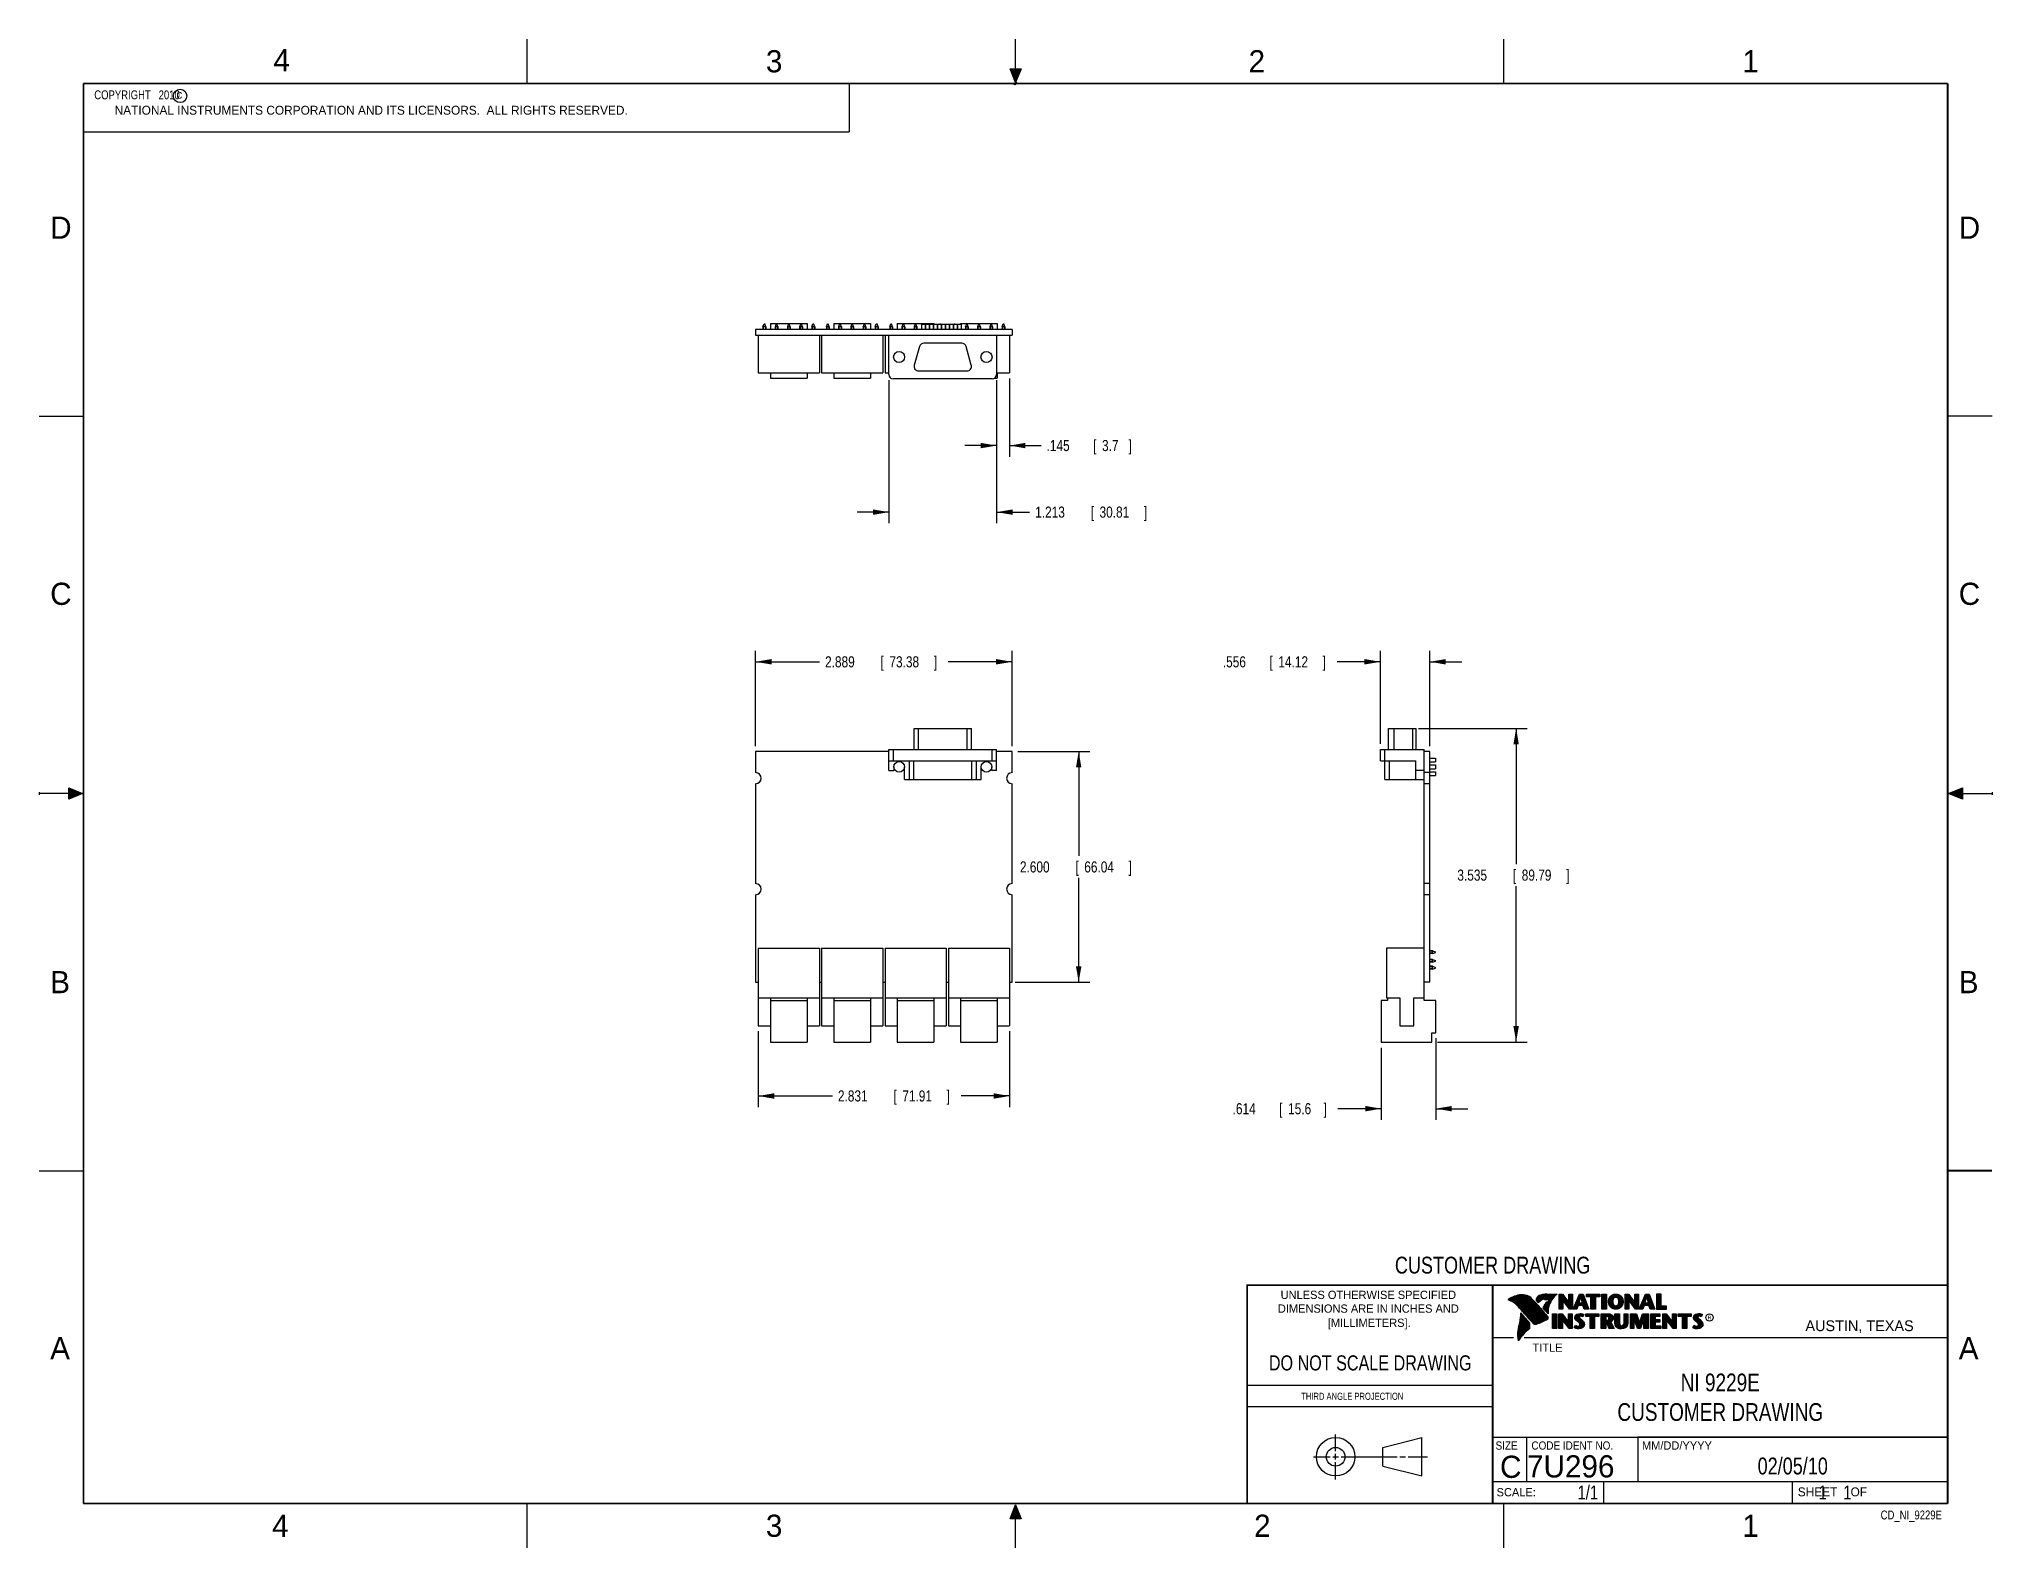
# Model space of a CAD drawing. Header units: inches. Extents: x 0 to 22, y 0 to 17.
import ezdxf
from ezdxf.enums import TextEntityAlignment as Align

# ---------------------------------------------------------------- set-up
doc = ezdxf.new("R2010")
doc.units = ezdxf.units.IN
doc.header["$LTSCALE"] = 1.21
doc.header["$MEASUREMENT"] = 0
doc.layers.get('0').update_dxf_attribs({"linetype": 'CONTINUOUS'})
doc.layers.add('DIMENSIONS', color=7, linetype='CONTINUOUS')
doc.styles.get("Standard").update_dxf_attribs({"font": 'txt', "width": 0.8})
doc.dimstyles.new('DIMSTYLE_1', dxfattribs={"dimtxt": 0.125, "dimasz": 0.18, "dimexe": 0.18, "dimexo": 0.0625, "dimgap": 0.09, "dimtad": 0, "dimtih": 1, "dimtoh": 1, "dimdec": 3, "dimzin": 4, "dimdsep": 46, "dimtxsty": 'STANDARD', "dimblk": '_FILLED', "dimblk1": '_FILLED', "dimblk2": '_FILLED', "dimcen": 0.09, "dimadec": 0, "dimazin": 0, "dimtp": 0.01, "dimtm": 0.01, "dimtfac": 1, "dimtdec": 3, "dimtofl": 0, "dimtmove": 0, "dimatfit": 3, "dimldrblk": '_FILLED', "dimfxl": 1, "dimtolj": 1, "dimtzin": 4, "dimarcsym": 0})

msp = doc.modelspace()

# ---------------------------------------------------------------- texts
at = {"color": 2, "linetype": 'CONTINUOUS'}
for s, height, p in [('4', 0.25, (2.64, 16.6369)), ('3', 0.25, (8.1875, 16.625)), ('2', 0.25, (13.625, 16.625)), ('1', 0.25, (19.1875, 16.625)), ('c', 0.1, (1.5463, 16.328)), ('NATIONAL INSTRUMENTS CORPORATION AND ITS LICENSORS.  ALL RIGHTS RESERVED.', 0.1, (0.851, 16.1482)), ('D', 0.25, (0.125, 14.75)), ('D', 0.25, (21.625, 14.75)), ('C', 0.25, (0.125, 10.625)), ('C', 0.25, (21.625, 10.625)), ('B', 0.25, (0.125, 6.25)), ('B', 0.25, (21.625, 6.25)), ('R', 0.0418, (18.7972, 2.5749)), ('AUSTIN, TEXAS', 0.121576, (19.898, 2.4426)), ('A', 0.25, (0.125, 2.125)), ('TITLE', 0.093, (16.8235, 2.21)), ('A', 0.25, (21.625, 2.125)), ('MM/DD/YYYY', 0.093, (18.0565, 1.1072)), ('SCALE:', 0.093, (16.4187, 0.5815)), ('SHEET    OF', 0.1, (19.8121, 0.5815)), ('4', 0.25, (2.625, 0.125)), ('3', 0.25, (8.1875, 0.125)), ('2', 0.25, (13.6875, 0.125)), ('1', 0.25, (19.1875, 0.125))]:
    msp.add_text(s, height=height, dxfattribs=at).set_placement(p)
at = {"color": 7, "linetype": 'CONTINUOUS', "width": 0.8}
for s, height, p in [('CUSTOMER DRAWING', 0.19, (16.3742, 3.0911)), ('DO NOT SCALE DRAWING', 0.17, (14.9953, 1.9998))]:
    msp.add_text(s, height=height, dxfattribs=at).set_placement(p, align=Align.CENTER)
at = {"color": 2, "linetype": 'CONTINUOUS'}
for s, p in [('UNLESS OTHERWISE SPECIFIED', (14.9742, 2.8049)), ('DIMENSIONS ARE IN INCHES AND', (14.9742, 2.6501)), ('[MILLIMETERS].', (14.9844, 2.4899))]:
    msp.add_text(s, height=0.093, dxfattribs=at).set_placement(p, align=Align.CENTER)
for s, height, width, p in [('THIRD ANGLE PROJECTION', 0.08, 0.8, (14.2178, 1.6686)), ('SIZE', 0.093, 0.9, (16.407, 1.1072)), ('CODE IDENT NO.', 0.093, 0.9, (16.8114, 1.1072))]:
    msp.add_text(s, height=height, dxfattribs=dict(at, width=width)).set_placement(p)
at = {"color": 7, "linetype": 'CONTINUOUS'}
msp.add_text('C', height=0.25, dxfattribs=at).set_placement((16.5785, 0.7893), align=Align.CENTER)
msp.add_text('7U296', height=0.25, dxfattribs=at).set_placement((16.7614, 0.7941))
at = {"color": 7, "linetype": 'CONTINUOUS', "width": 0.8}
msp.add_text('1/1', height=0.15625, dxfattribs=at).set_placement((17.5623, 0.5469), align=Align.RIGHT)
at = {"color": 2, "linetype": 'CONTINUOUS', "width": 0.8}
msp.add_text('CD_NI_9229E', height=0.1, dxfattribs=at).set_placement((21.4352, 0.3213), align=Align.RIGHT)
at = {"color": 2, "linetype": 'CONTINUOUS', "insert": (0.5624, 16.4219), "char_height": 0.1, "width": 1.44, "attachment_point": 1}
msp.add_mtext('  COPYRIGHT   2010', dxfattribs=at)
at = {"color": 7, "linetype": 'CONTINUOUS'}
for s, insert, char_height, width, attachment_point in [('NI 9229E\\PCUSTOMER DRAWING', (18.9387, 1.9646), 0.2, 2.56, 2), ('02/05/10 ', (19.755, 1.0181), 0.19, 1.368, 2), ('     1    1', (19.8125, 0.7031), 0.15625, 1.375, 1)]:
    msp.add_mtext(s, dxfattribs=dict(at, insert=insert, char_height=char_height, width=width, attachment_point=attachment_point))

# ---------------------------------------------------------------- blocks, each defined once
blk = doc.blocks.new('_FILLED')
at = {"color": 0, "linetype": 'BYBLOCK'}
blk.add_solid([(0, 0), (-1, 0.17), (-1, -0.17)], dxfattribs=at)
blk = doc.blocks.new('*D0')
at = {"layer": 'DIMENSIONS', "color": 2, "linetype": 'CONTINUOUS'}
for p, q in [((8.072, 9.035), (8.072, 10.109)), ((8.072, 9.984), (8.792, 9.984)), ((10.961, 9.984), (10.242, 9.984)), ((10.961, 9.035), (10.961, 10.109))]:
    blk.add_line(p, q, dxfattribs=at)
at = {"layer": 'DIMENSIONS', "color": 2, "linetype": 'CONTINUOUS', "xscale": 0.18, "yscale": 0.18, "zscale": 0.18, "rotation": 180}
blk.add_blockref('_FILLED', (8.072, 9.984), dxfattribs=at)
at = {"layer": 'DIMENSIONS', "color": 2, "linetype": 'CONTINUOUS', "xscale": 0.18, "yscale": 0.18, "zscale": 0.18}
blk.add_blockref('_FILLED', (10.961, 9.984), dxfattribs=at)
at = {"layer": 'DIMENSIONS', "color": 2, "linetype": 'CONTINUOUS', "width": 0.8}
for s, p in [('2.889', (8.854, 9.921)), ('[', (9.479, 9.921)), ('73.38', (9.579, 9.921)), (']', (10.079, 9.921))]:
    blk.add_text(s, height=0.125, dxfattribs=at).set_placement(p)
blk = doc.blocks.new('*D1')
at = {"layer": 'DIMENSIONS', "color": 2, "linetype": 'CONTINUOUS'}
for p, q in [((11.024, 8.973), (11.836, 8.973)), ((11.711, 8.973), (11.711, 7.798)), ((11.711, 6.373), (11.711, 7.548)), ((10.995, 6.373), (11.836, 6.373))]:
    blk.add_line(p, q, dxfattribs=at)
at = {"layer": 'DIMENSIONS', "color": 2, "linetype": 'CONTINUOUS', "xscale": 0.18, "yscale": 0.18, "zscale": 0.18}
for p, rotation in [((11.711, 8.973), 90), ((11.711, 6.373), 270)]:
    blk.add_blockref('_FILLED', p, dxfattribs=dict(at, rotation=rotation))
at = {"layer": 'DIMENSIONS', "color": 2, "linetype": 'CONTINUOUS', "width": 0.8}
for s, p in [('2.600', (11.049, 7.61)), ('[', (11.674, 7.61)), ('66.04', (11.774, 7.61)), (']', (12.274, 7.61))]:
    blk.add_text(s, height=0.125, dxfattribs=at).set_placement(p)
blk = doc.blocks.new('*D2')
at = {"layer": 'DIMENSIONS', "color": 2, "linetype": 'CONTINUOUS'}
for p, q in [((10.787, 13.158), (10.787, 12.295)), ((10.932, 13.177), (10.932, 12.295)), ((10.787, 12.42), (10.427, 12.42)), ((10.932, 12.42), (11.287, 12.42))]:
    blk.add_line(p, q, dxfattribs=at)
at = {"layer": 'DIMENSIONS', "color": 2, "linetype": 'CONTINUOUS', "xscale": 0.18, "yscale": 0.18, "zscale": 0.18}
blk.add_blockref('_FILLED', (10.787, 12.42), dxfattribs=at)
at = {"layer": 'DIMENSIONS', "color": 2, "linetype": 'CONTINUOUS', "xscale": 0.18, "yscale": 0.18, "zscale": 0.18, "rotation": 180}
blk.add_blockref('_FILLED', (10.932, 12.42), dxfattribs=at)
at = {"layer": 'DIMENSIONS', "color": 2, "linetype": 'CONTINUOUS', "width": 0.8}
for s, p in [('.145', (11.349, 12.358)), ('[', (11.874, 12.358)), ('3.7', (11.974, 12.358)), (']', (12.274, 12.358))]:
    blk.add_text(s, height=0.125, dxfattribs=at).set_placement(p)
blk = doc.blocks.new('*D3')
at = {"layer": 'DIMENSIONS', "color": 2, "linetype": 'CONTINUOUS'}
for p, q in [((9.574, 13.158), (9.574, 11.545)), ((10.787, 13.158), (10.787, 11.545)), ((9.574, 11.67), (9.214, 11.67)), ((10.787, 11.67), (11.158, 11.67))]:
    blk.add_line(p, q, dxfattribs=at)
at = {"layer": 'DIMENSIONS', "color": 2, "linetype": 'CONTINUOUS', "xscale": 0.18, "yscale": 0.18, "zscale": 0.18}
blk.add_blockref('_FILLED', (9.574, 11.67), dxfattribs=at)
at = {"layer": 'DIMENSIONS', "color": 2, "linetype": 'CONTINUOUS', "xscale": 0.18, "yscale": 0.18, "zscale": 0.18, "rotation": 180}
blk.add_blockref('_FILLED', (10.787, 11.67), dxfattribs=at)
at = {"layer": 'DIMENSIONS', "color": 2, "linetype": 'CONTINUOUS', "width": 0.8}
for s, p in [('1.213', (11.221, 11.608)), ('[', (11.846, 11.608)), ('30.81', (11.946, 11.608)), (']', (12.446, 11.608))]:
    blk.add_text(s, height=0.125, dxfattribs=at).set_placement(p)
blk = doc.blocks.new('*D4')
at = {"layer": 'DIMENSIONS', "color": 2, "linetype": 'CONTINUOUS'}
for p, q in [((15.11, 9.984), (14.622, 9.984)), ((15.11, 9.06), (15.11, 10.109)), ((15.666, 9.035), (15.666, 10.109)), ((15.666, 9.984), (16.026, 9.984))]:
    blk.add_line(p, q, dxfattribs=at)
at = {"layer": 'DIMENSIONS', "color": 2, "linetype": 'CONTINUOUS', "xscale": 0.18, "yscale": 0.18, "zscale": 0.18}
blk.add_blockref('_FILLED', (15.11, 9.984), dxfattribs=at)
at = {"layer": 'DIMENSIONS', "color": 2, "linetype": 'CONTINUOUS', "xscale": 0.18, "yscale": 0.18, "zscale": 0.18, "rotation": 180}
blk.add_blockref('_FILLED', (15.666, 9.984), dxfattribs=at)
at = {"layer": 'DIMENSIONS', "color": 2, "linetype": 'CONTINUOUS', "width": 0.8}
for s, p in [('.556', (13.335, 9.921)), ('[', (13.86, 9.921)), ('14.12', (13.96, 9.921)), (']', (14.46, 9.921))]:
    blk.add_text(s, height=0.125, dxfattribs=at).set_placement(p)
blk = doc.blocks.new('*D5')
at = {"layer": 'DIMENSIONS', "color": 2, "linetype": 'CONTINUOUS'}
for p, q in [((15.734, 5.742), (15.734, 4.824)), ((15.12, 5.636), (15.12, 4.824)), ((15.12, 4.949), (14.632, 4.949)), ((15.734, 4.949), (16.094, 4.949))]:
    blk.add_line(p, q, dxfattribs=at)
at = {"layer": 'DIMENSIONS', "color": 2, "linetype": 'CONTINUOUS', "xscale": 0.18, "yscale": 0.18, "zscale": 0.18}
blk.add_blockref('_FILLED', (15.12, 4.949), dxfattribs=at)
at = {"layer": 'DIMENSIONS', "color": 2, "linetype": 'CONTINUOUS', "xscale": 0.18, "yscale": 0.18, "zscale": 0.18, "rotation": 180}
blk.add_blockref('_FILLED', (15.734, 4.949), dxfattribs=at)
at = {"layer": 'DIMENSIONS', "color": 2, "linetype": 'CONTINUOUS', "width": 0.8}
for s, p in [('.614', (13.445, 4.886)), ('[', (13.97, 4.886)), ('15.6', (14.07, 4.886)), (']', (14.47, 4.886))]:
    blk.add_text(s, height=0.125, dxfattribs=at).set_placement(p)
blk = doc.blocks.new('*D6')
at = {"layer": 'DIMENSIONS', "color": 2, "linetype": 'CONTINUOUS'}
for p, q in [((8.101, 5.821), (8.101, 4.967)), ((10.932, 5.821), (10.932, 4.967)), ((8.101, 5.092), (8.937, 5.092)), ((10.932, 5.092), (10.387, 5.092))]:
    blk.add_line(p, q, dxfattribs=at)
at = {"layer": 'DIMENSIONS', "color": 2, "linetype": 'CONTINUOUS', "xscale": 0.18, "yscale": 0.18, "zscale": 0.18, "rotation": 180}
blk.add_blockref('_FILLED', (8.101, 5.092), dxfattribs=at)
at = {"layer": 'DIMENSIONS', "color": 2, "linetype": 'CONTINUOUS', "xscale": 0.18, "yscale": 0.18, "zscale": 0.18}
blk.add_blockref('_FILLED', (10.932, 5.092), dxfattribs=at)
at = {"layer": 'DIMENSIONS', "color": 2, "linetype": 'CONTINUOUS', "width": 0.8}
for s, p in [('2.831', (8.999, 5.03)), ('[', (9.624, 5.03)), ('71.91', (9.724, 5.03)), (']', (10.224, 5.03))]:
    blk.add_text(s, height=0.125, dxfattribs=at).set_placement(p)
blk = doc.blocks.new('*D7')
at = {"layer": 'DIMENSIONS', "color": 2, "linetype": 'CONTINUOUS'}
for p, q in [((15.538, 9.234), (16.764, 9.234)), ((16.639, 9.234), (16.639, 7.705)), ((16.639, 5.699), (16.639, 7.455)), ((15.753, 5.699), (16.764, 5.699))]:
    blk.add_line(p, q, dxfattribs=at)
at = {"layer": 'DIMENSIONS', "color": 2, "linetype": 'CONTINUOUS', "xscale": 0.18, "yscale": 0.18, "zscale": 0.18}
for p, rotation in [((16.639, 9.234), 90), ((16.639, 5.699), 270)]:
    blk.add_blockref('_FILLED', p, dxfattribs=dict(at, rotation=rotation))
at = {"layer": 'DIMENSIONS', "color": 2, "linetype": 'CONTINUOUS', "width": 0.8}
for s, p in [('3.535', (15.977, 7.518)), ('[', (16.602, 7.518)), ('89.79', (16.702, 7.518)), (']', (17.202, 7.518))]:
    blk.add_text(s, height=0.125, dxfattribs=at).set_placement(p)

# ---------------------------------------------------------------- dimensions: what is measured, and where the dimension line sits
at = {"layer": 'DIMENSIONS', "color": 2, "linetype": 'CONTINUOUS'}
for base, p1, p2, angle, picture, middle in [((9.5738, 11.6704), (10.7868, 13.1579), (9.5738, 13.1579), 180, '*D3', (11.8833, 11.6704)), ((10.78682, 12.42036), (10.93229, 13.17666), (10.78682, 13.15786), 180, '*D2', (11.8615, 12.42036)), ((8.0723, 9.9836), (10.9613, 9.0351), (8.0723, 9.0351), 180, '*D0', (9.5168, 9.9836)), ((15.1099, 9.9836), (15.6659, 9.0351), (15.1099, 9.0601), 180, '*D4', (13.9474, 9.9836)), ((16.6394, 9.2336), (15.753, 5.6985), (15.5384, 9.2336), 90, '*D7', (16.6394, 7.5804)), ((11.7113, 6.3726), (11.0238, 8.9726), (10.9948, 6.3726), 270, '*D1', (11.7113, 7.6726)), ((8.1013, 5.0923), (10.9323, 5.8211), (8.1013, 5.8211), 180, '*D6', (9.662, 5.0923)), ((15.1197, 4.9485), (15.7339, 5.7423), (15.1197, 5.636), 180, '*D5', (14.0072, 4.9485))]:
    dim = msp.add_linear_dim(base=base, p1=p1, p2=p2, angle=angle, dimstyle='DIMSTYLE_1', dxfattribs=at)
    dim.commit()
    dim.dimension.update_dxf_attribs({"geometry": picture, "text_midpoint": middle, "dimtype": 160})

# ---------------------------------------------------------------- hatches: boundary and pattern name
at = {"linetype": 'CONTINUOUS'}
for points in [[(11, 16.51), (10.9375, 16.6663), (11.0625, 16.6663)], [(0.3337, 8.5625), (0.49, 8.5), (0.3337, 8.4375)], [(21.6663, 8.5625), (21.6663, 8.4375), (21.51, 8.5)], [(10.9375, 0.3287), (11, 0.485), (11.0625, 0.3287)]]:
    msp.add_hatch(color=2, dxfattribs=at).paths.add_polyline_path(points)

# ---------------------------------------------------------------- linework, layer by layer
at = {"color": 2, "linetype": 'CONTINUOUS'}
for p, q in [((5.5, 16.5), (5.5, 17)), ((11, 16.485), (11, 17)), ((16.5, 16.5), (16.5, 17)), ((11, 16.51), (10.9375, 16.6663)), ((10.9375, 16.6663), (11.0625, 16.6663)), ((11.015, 16.515), (10.985, 16.485)), ((10.985, 16.485), (11, 16.515)), ((11.0625, 16.6663), (11, 16.51)), ((11, 16.485), (11.015, 16.515)), ((0.4999, 16.5), (9.1249, 16.5)), ((0.4999, 16.5), (0.4999, 15.9531)), ((9.1249, 16.5), (9.1249, 15.9531)), ((0.4999, 15.9531), (9.1249, 15.9531)), ((0, 12.75), (0.5, 12.75)), ((22, 12.75), (21.5, 12.75)), ((0, 8.515), (0, 8.485)), ((0.49, 8.5), (0, 8.5)), ((0.3337, 8.4375), (0.3337, 8.5625)), ((0.3337, 8.5625), (0.49, 8.5)), ((0.49, 8.5), (0.3337, 8.4375)), ((21.51, 8.5), (21.6663, 8.5625)), ((21.51, 8.5), (22, 8.5)), ((21.6663, 8.4375), (21.51, 8.5)), ((21.6663, 8.5625), (21.6663, 8.4375)), ((22, 8.515), (22, 8.485)), ((0, 4.25), (0.5, 4.25)), ((16.3737, 2.9596), (21.5037, 2.9596)), ((16.3737, 2.9596), (16.3737, 1.2496)), ((16.375, 2.96), (21.5, 2.96)), ((21.5037, 2.9596), (21.5037, 1.2496)), ((16.5578, 2.796), (16.5578, 2.7989)), ((16.5646, 2.7936), (16.5646, 2.8033)), ((16.5714, 2.7909), (16.5714, 2.8075)), ((16.5782, 2.788), (16.5782, 2.8116)), ((16.5851, 2.7849), (16.5851, 2.8154)), ((16.5919, 2.7815), (16.5919, 2.819)), ((16.5987, 2.7778), (16.5987, 2.8221)), ((16.6055, 2.7738), (16.6055, 2.8249)), ((16.6124, 2.7696), (16.6124, 2.8276)), ((16.6192, 2.765), (16.6192, 2.8301)), ((16.626, 2.7601), (16.626, 2.8325)), ((16.6329, 2.7549), (16.6329, 2.8347)), ((16.6397, 2.7492), (16.6397, 2.8367)), ((16.6465, 2.7431), (16.6465, 2.8386)), ((16.6533, 2.7366), (16.6533, 2.8403)), ((16.6602, 2.7295), (16.6602, 2.8419)), ((16.667, 2.7221), (16.667, 2.8435)), ((16.6738, 2.7146), (16.6738, 2.8449)), ((16.6806, 2.707), (16.6806, 2.8459)), ((16.6875, 2.6995), (16.6875, 2.8467)), ((16.7939, 2.533), (16.6919, 2.6489)), ((16.6943, 2.6918), (16.6943, 2.8472)), ((16.7011, 2.6841), (16.7011, 2.8474)), ((16.708, 2.6764), (16.708, 2.8474)), ((16.7148, 2.6685), (16.7148, 2.847)), ((16.7216, 2.6607), (16.7216, 2.8465)), ((16.7284, 2.6527), (16.7284, 2.8456)), ((16.7353, 2.6447), (16.7353, 2.8445)), ((16.7421, 2.6366), (16.7421, 2.8431)), ((16.7489, 2.6285), (16.7489, 2.8417)), ((16.7557, 2.6204), (16.7557, 2.84)), ((16.7626, 2.6125), (16.7626, 2.8378)), ((16.7694, 2.6046), (16.7694, 2.8352)), ((16.7762, 2.5968), (16.7762, 2.8321)), ((16.7831, 2.5891), (16.7831, 2.8284)), ((16.7899, 2.5815), (16.7899, 2.8242)), ((16.7967, 2.5739), (16.7967, 2.8193)), ((16.8035, 2.5665), (16.8035, 2.8136)), ((16.8104, 2.5591), (16.8104, 2.807)), ((16.8172, 2.5519), (16.8172, 2.7996)), ((16.824, 2.5447), (16.824, 2.7924)), ((16.8308, 2.5375), (16.8308, 2.7853)), ((16.8377, 2.5314), (16.8377, 2.7781)), ((16.8445, 2.5262), (16.8445, 2.7709)), ((16.8513, 2.523), (16.8513, 2.7637)), ((16.8581, 2.5224), (16.8581, 2.7565)), ((16.8864, 2.7664), (16.8632, 2.7937)), ((16.865, 2.5241), (16.865, 2.7493)), ((16.8877, 2.7723), (16.8682, 2.7952)), ((16.8718, 2.791), (16.8718, 2.8085)), ((16.8718, 2.527), (16.8718, 2.7421)), ((16.8786, 2.783), (16.8786, 2.8206)), ((16.8786, 2.5298), (16.8786, 2.7348)), ((16.8855, 2.7749), (16.8855, 2.8281)), ((16.8855, 2.5327), (16.8855, 2.727)), ((16.8923, 2.7747), (16.8923, 2.8335)), ((16.8923, 2.5356), (16.8923, 2.7187)), ((16.8991, 2.7788), (16.8991, 2.8375)), ((16.8991, 2.5385), (16.8991, 2.7104)), ((16.9059, 2.7837), (16.9059, 2.8408)), ((16.9059, 2.5415), (16.9059, 2.7022)), ((16.9128, 2.7896), (16.9128, 2.8436)), ((16.9128, 2.5446), (16.9128, 2.6939)), ((16.9196, 2.7966), (16.9196, 2.8459)), ((16.9196, 2.5477), (16.9196, 2.6856)), ((16.9264, 2.8018), (16.9264, 2.8477)), ((16.9264, 2.5508), (16.9264, 2.6774)), ((16.9332, 2.8053), (16.9332, 2.849)), ((16.9332, 2.554), (16.9332, 2.6691)), ((16.9401, 2.8077), (16.9401, 2.8499)), ((16.9401, 2.5573), (16.9401, 2.6608)), ((16.9616, 2.6797), (16.9434, 2.7005)), ((16.9469, 2.8082), (16.9469, 2.8509)), ((16.9469, 2.5606), (16.9469, 2.6526)), ((16.9653, 2.6828), (16.9492, 2.7013)), ((16.9537, 2.8069), (16.9537, 2.8518)), ((16.9537, 2.696), (16.9537, 2.7109)), ((16.9537, 2.5639), (16.9537, 2.6443)), ((16.9606, 2.8048), (16.9606, 2.8525)), ((16.9606, 2.6882), (16.9606, 2.7266)), ((16.9674, 2.8034), (16.9674, 2.8531)), ((16.9674, 2.6802), (16.9674, 2.7444)), ((16.9742, 2.8027), (16.9742, 2.8536)), ((16.9742, 2.672), (16.9742, 2.7568)), ((16.981, 2.8023), (16.981, 2.854)), ((16.981, 2.664), (16.981, 2.7634)), ((16.9838, 2.8589), (17.0997, 2.8607)), ((16.9839, 2.8541), (17.087, 2.8557)), ((16.9879, 2.802), (16.9879, 2.8542)), ((16.9879, 2.6563), (16.9879, 2.7665)), ((16.999, 2.637), (16.9946, 2.6418)), ((16.9947, 2.8019), (16.9947, 2.8543)), ((16.9947, 2.6748), (16.9947, 2.7683)), ((17.0015, 2.8005), (17.0015, 2.8544)), ((17.0015, 2.7195), (17.0015, 2.7694)), ((17.0083, 2.7963), (17.0083, 2.8545)), ((17.0083, 2.7388), (17.0083, 2.7698)), ((17.0152, 2.755), (17.0152, 2.8546)), ((17.022, 2.7691), (17.022, 2.8547)), ((17.0288, 2.7817), (17.0288, 2.8548)), ((17.0357, 2.7931), (17.0357, 2.8549)), ((17.0425, 2.8035), (17.0425, 2.855)), ((17.0493, 2.8131), (17.0493, 2.8551)), ((17.0561, 2.822), (17.0561, 2.8552)), ((17.063, 2.8303), (17.063, 2.8553)), ((17.0698, 2.8381), (17.0698, 2.8554)), ((17.0766, 2.8454), (17.0766, 2.8555)), ((17.1243, 2.8592), (17.1609, 2.8592)), ((17.1243, 2.6915), (17.1243, 2.8592)), ((17.1637, 2.6915), (17.1243, 2.6915)), ((17.1291, 2.8543), (17.1585, 2.8543)), ((17.1291, 2.6963), (17.1291, 2.8543)), ((17.1589, 2.6963), (17.1291, 2.6963)), ((17.1381, 2.6963), (17.1381, 2.8543)), ((17.1447, 2.6963), (17.1447, 2.8543)), ((17.1514, 2.6963), (17.1514, 2.8543)), ((17.1589, 2.8042), (17.1581, 2.8543)), ((17.1585, 2.8543), (17.2383, 2.7492)), ((17.2418, 2.6963), (17.1589, 2.8042)), ((17.1589, 2.8042), (17.1589, 2.6963)), ((17.1609, 2.8592), (17.2334, 2.7636)), ((17.2395, 2.6915), (17.1637, 2.7899)), ((17.1637, 2.7899), (17.1637, 2.6915)), ((17.1648, 2.7965), (17.1648, 2.8461)), ((17.1714, 2.7879), (17.1714, 2.8373)), ((17.1781, 2.7792), (17.1781, 2.8285)), ((17.1848, 2.7705), (17.1848, 2.8197)), ((17.1915, 2.7618), (17.1915, 2.8109)), ((17.1981, 2.7531), (17.1981, 2.8021)), ((17.2048, 2.7445), (17.2048, 2.7933)), ((17.2115, 2.7358), (17.2115, 2.7845)), ((17.2182, 2.7271), (17.2182, 2.7757)), ((17.2248, 2.7184), (17.2248, 2.7669)), ((17.2315, 2.7098), (17.2315, 2.7581)), ((17.2334, 2.8592), (17.2732, 2.8592)), ((17.2334, 2.7636), (17.2334, 2.8592)), ((17.2382, 2.7011), (17.2383, 2.7492)), ((17.2383, 2.8543), (17.2684, 2.8543)), ((17.2383, 2.7492), (17.2383, 2.8543)), ((17.2732, 2.6915), (17.2395, 2.6915)), ((17.2684, 2.6963), (17.2418, 2.6963)), ((17.2449, 2.6963), (17.2449, 2.8543)), ((17.2515, 2.6963), (17.2515, 2.8543)), ((17.2582, 2.6963), (17.2582, 2.8543)), ((17.2649, 2.6963), (17.2649, 2.8543)), ((17.2684, 2.8543), (17.2684, 2.6963)), ((17.2732, 2.8592), (17.2732, 2.6915)), ((17.2831, 2.6915), (17.3516, 2.8591)), ((17.3228, 2.6915), (17.2831, 2.6915)), ((17.2903, 2.6964), (17.3548, 2.8542)), ((17.3195, 2.6964), (17.2903, 2.6964)), ((17.2983, 2.6964), (17.2983, 2.7158)), ((17.3049, 2.6964), (17.3049, 2.7322)), ((17.3116, 2.6964), (17.3116, 2.7485)), ((17.3183, 2.6964), (17.3183, 2.7648)), ((17.3356, 2.7364), (17.3195, 2.6964)), ((17.3388, 2.7316), (17.3228, 2.6915)), ((17.325, 2.7101), (17.325, 2.7812)), ((17.3316, 2.7267), (17.3316, 2.7975)), ((17.394, 2.7364), (17.3356, 2.7364)), ((17.3383, 2.7364), (17.3383, 2.8138)), ((17.3905, 2.7316), (17.3388, 2.7316)), ((17.3409, 2.7533), (17.3624, 2.8228)), ((17.389, 2.7533), (17.3409, 2.7533)), ((17.345, 2.7666), (17.345, 2.8302)), ((17.345, 2.7364), (17.345, 2.7533)), ((17.3475, 2.7581), (17.3659, 2.8179)), ((17.3827, 2.7581), (17.3475, 2.7581)), ((17.3516, 2.8591), (17.3938, 2.8591)), ((17.3517, 2.7882), (17.3517, 2.8465)), ((17.3517, 2.7364), (17.3517, 2.7533)), ((17.3548, 2.8542), (17.3905, 2.8542)), ((17.3583, 2.8098), (17.3583, 2.8542)), ((17.3583, 2.7364), (17.3583, 2.7533)), ((17.3624, 2.8228), (17.3701, 2.8228)), ((17.365, 2.8228), (17.365, 2.8542)), ((17.365, 2.7364), (17.365, 2.7533)), ((17.3659, 2.8179), (17.3664, 2.8179)), ((17.3664, 2.8179), (17.3827, 2.7581)), ((17.3701, 2.8228), (17.389, 2.7533)), ((17.3717, 2.817), (17.3717, 2.8542)), ((17.3717, 2.7364), (17.3717, 2.7533)), ((17.3784, 2.7925), (17.3784, 2.8542)), ((17.3784, 2.7364), (17.3784, 2.7533)), ((17.385, 2.7679), (17.385, 2.8542)), ((17.385, 2.7364), (17.385, 2.7533)), ((17.3905, 2.8542), (17.4504, 2.6964)), ((17.4039, 2.6915), (17.3905, 2.7316)), ((17.3917, 2.7364), (17.3917, 2.851)), ((17.3938, 2.8591), (17.4574, 2.6915)), ((17.4074, 2.6964), (17.394, 2.7364)), ((17.3984, 2.7232), (17.3984, 2.8334)), ((17.4574, 2.6915), (17.4039, 2.6915)), ((17.4051, 2.7034), (17.4051, 2.8158)), ((17.4504, 2.6964), (17.4074, 2.6964)), ((17.4118, 2.6964), (17.4118, 2.7982)), ((17.4184, 2.6964), (17.4184, 2.7806)), ((17.4251, 2.6964), (17.4251, 2.763)), ((17.4318, 2.6964), (17.4318, 2.7455)), ((17.4327, 2.8591), (17.5802, 2.8591)), ((17.4327, 2.8278), (17.4327, 2.8591)), ((17.481, 2.8278), (17.4327, 2.8278)), ((17.4375, 2.8542), (17.5753, 2.8542)), ((17.4375, 2.8327), (17.4375, 2.8542)), ((17.4859, 2.8327), (17.4375, 2.8327)), ((17.4385, 2.6964), (17.4385, 2.7279)), ((17.4451, 2.8327), (17.4451, 2.8542)), ((17.4451, 2.6964), (17.4451, 2.7103)), ((17.4518, 2.8327), (17.4518, 2.8542)), ((17.4585, 2.8327), (17.4585, 2.8542)), ((17.4652, 2.8327), (17.4652, 2.8542)), ((17.4718, 2.8327), (17.4718, 2.8542)), ((17.4785, 2.8327), (17.4785, 2.8542)), ((17.481, 2.6915), (17.481, 2.8278)), ((17.5318, 2.6915), (17.481, 2.6915)), ((17.4859, 2.8327), (17.4852, 2.8542)), ((17.4859, 2.6964), (17.4859, 2.8327)), ((17.5269, 2.6964), (17.4859, 2.6964)), ((17.4919, 2.6964), (17.4919, 2.8542)), ((17.4985, 2.6964), (17.4985, 2.8542)), ((17.5052, 2.6964), (17.5052, 2.8542)), ((17.5119, 2.6964), (17.5119, 2.8542)), ((17.5186, 2.6964), (17.5186, 2.8542)), ((17.5269, 2.8327), (17.5252, 2.8542)), ((17.5753, 2.8327), (17.5269, 2.8327)), ((17.5269, 2.8327), (17.5269, 2.6964)), ((17.5802, 2.8278), (17.5318, 2.8278)), ((17.5318, 2.8278), (17.5318, 2.6915)), ((17.5319, 2.8327), (17.5319, 2.8542)), ((17.5386, 2.8327), (17.5386, 2.8542)), ((17.5453, 2.8327), (17.5453, 2.8542)), ((17.5519, 2.8327), (17.5519, 2.8542)), ((17.5586, 2.8327), (17.5586, 2.8542)), ((17.5653, 2.8327), (17.5653, 2.8542)), ((17.572, 2.8327), (17.572, 2.8542)), ((17.5753, 2.8542), (17.5753, 2.8327)), ((17.5802, 2.8591), (17.5802, 2.8278)), ((17.6059, 2.8591), (17.6565, 2.8591)), ((17.6059, 2.6915), (17.6059, 2.8591)), ((17.6565, 2.6915), (17.6059, 2.6915)), ((17.6108, 2.8542), (17.6516, 2.8542)), ((17.6108, 2.6964), (17.6108, 2.8542)), ((17.6516, 2.6964), (17.6108, 2.6964)), ((17.6187, 2.6964), (17.6187, 2.8542)), ((17.6254, 2.6964), (17.6254, 2.8542)), ((17.632, 2.6964), (17.632, 2.8542)), ((17.6387, 2.6964), (17.6387, 2.8542)), ((17.6454, 2.6964), (17.6454, 2.8542)), ((17.6516, 2.8542), (17.6516, 2.6964)), ((17.6565, 2.8591), (17.6565, 2.6915)), ((17.6849, 2.7803), (17.6851, 2.7836)), ((17.6849, 2.7769), (17.6849, 2.7803)), ((17.6849, 2.7735), (17.6849, 2.7769)), ((17.6851, 2.7701), (17.6849, 2.7735)), ((17.6851, 2.7836), (17.6853, 2.7869)), ((17.6854, 2.7668), (17.6851, 2.7701)), ((17.6853, 2.7869), (17.6857, 2.7901)), ((17.6859, 2.7634), (17.6854, 2.7668)), ((17.6857, 2.7901), (17.6862, 2.7933)), ((17.6864, 2.76), (17.6859, 2.7634)), ((17.6862, 2.7933), (17.6868, 2.7964)), ((17.687, 2.7567), (17.6864, 2.76)), ((17.6868, 2.7964), (17.6876, 2.7995)), ((17.6878, 2.7535), (17.687, 2.7567)), ((17.6876, 2.7995), (17.6884, 2.8024)), ((17.6886, 2.7503), (17.6878, 2.7535)), ((17.6884, 2.8024), (17.6893, 2.8053)), ((17.6895, 2.7471), (17.6886, 2.7503)), ((17.6893, 2.8053), (17.6904, 2.8081)), ((17.6905, 2.7441), (17.6895, 2.7471)), ((17.6904, 2.8081), (17.6915, 2.8108)), ((17.6905, 2.7441), (17.6904, 2.8081)), ((17.6917, 2.7411), (17.6905, 2.7441)), ((17.6915, 2.8108), (17.6928, 2.8135)), ((17.6929, 2.7383), (17.6917, 2.7411)), ((17.6928, 2.8135), (17.6942, 2.8161)), ((17.6942, 2.7355), (17.6929, 2.7383)), ((17.6942, 2.8161), (17.6957, 2.8186)), ((17.6956, 2.7327), (17.6942, 2.7355)), ((17.6971, 2.7301), (17.6956, 2.7327)), ((17.6957, 2.8186), (17.6973, 2.8211)), ((17.6971, 2.7301), (17.6973, 2.8211)), ((17.6987, 2.7275), (17.6971, 2.7301)), ((17.6973, 2.8211), (17.699, 2.8236)), ((17.7003, 2.725), (17.6987, 2.7275)), ((17.699, 2.8236), (17.7008, 2.826)), ((17.7021, 2.7226), (17.7003, 2.725)), ((17.7008, 2.826), (17.7028, 2.8284)), ((17.704, 2.7203), (17.7021, 2.7226)), ((17.7028, 2.8284), (17.7048, 2.8307)), ((17.704, 2.7203), (17.7048, 2.8307)), ((17.706, 2.7181), (17.704, 2.7203)), ((17.7048, 2.8307), (17.707, 2.833)), ((17.708, 2.7159), (17.706, 2.7181)), ((17.707, 2.833), (17.7092, 2.8351)), ((17.7102, 2.7138), (17.708, 2.7159)), ((17.7092, 2.8351), (17.7114, 2.8372)), ((17.7102, 2.7138), (17.7114, 2.8372)), ((17.7124, 2.7119), (17.7102, 2.7138)), ((17.7114, 2.8372), (17.7138, 2.8392)), ((17.7147, 2.71), (17.7124, 2.7119)), ((17.7138, 2.8392), (17.7162, 2.841)), ((17.717, 2.7082), (17.7147, 2.71)), ((17.7162, 2.841), (17.7186, 2.8427)), ((17.717, 2.7082), (17.7186, 2.8427)), ((17.7195, 2.7066), (17.717, 2.7082)), ((17.7186, 2.8427), (17.721, 2.8444)), ((17.722, 2.705), (17.7195, 2.7066)), ((17.721, 2.8444), (17.7235, 2.8459)), ((17.7246, 2.7036), (17.722, 2.705)), ((17.7235, 2.8459), (17.7261, 2.8472)), ((17.7246, 2.7036), (17.7235, 2.8459)), ((17.7273, 2.7022), (17.7246, 2.7036)), ((17.7261, 2.8472), (17.7287, 2.8485)), ((17.7267, 2.7789), (17.7268, 2.7812)), ((17.7267, 2.7766), (17.7267, 2.7789)), ((17.7267, 2.7743), (17.7267, 2.7766)), ((17.7268, 2.772), (17.7267, 2.7743)), ((17.7268, 2.7812), (17.7269, 2.7835)), ((17.7269, 2.7696), (17.7268, 2.772)), ((17.7269, 2.7835), (17.727, 2.7857)), ((17.727, 2.7673), (17.7269, 2.7696)), ((17.727, 2.7857), (17.7272, 2.7879)), ((17.7272, 2.765), (17.727, 2.7673)), ((17.7272, 2.7879), (17.7274, 2.79)), ((17.7274, 2.7628), (17.7272, 2.765)), ((17.7301, 2.701), (17.7273, 2.7022)), ((17.7274, 2.79), (17.7276, 2.7921)), ((17.7277, 2.7606), (17.7274, 2.7628)), ((17.7276, 2.7921), (17.7279, 2.7941)), ((17.728, 2.7584), (17.7277, 2.7606)), ((17.7279, 2.7941), (17.7282, 2.7961)), ((17.7283, 2.7563), (17.728, 2.7584)), ((17.7282, 2.7961), (17.7286, 2.798)), ((17.7287, 2.7543), (17.7283, 2.7563)), ((17.7286, 2.798), (17.729, 2.7998)), ((17.7287, 2.8485), (17.7314, 2.8497)), ((17.7291, 2.7523), (17.7287, 2.7543)), ((17.729, 2.7998), (17.7294, 2.8016)), ((17.7295, 2.7503), (17.7291, 2.7523)), ((17.7294, 2.8016), (17.7299, 2.8034)), ((17.73, 2.7485), (17.7295, 2.7503)), ((17.7299, 2.8034), (17.7304, 2.8051)), ((17.7306, 2.7466), (17.73, 2.7485)), ((17.7301, 2.701), (17.7305, 2.7469)), ((17.733, 2.6999), (17.7301, 2.701)), ((17.7304, 2.8051), (17.7309, 2.8068)), ((17.7311, 2.7449), (17.7306, 2.7466)), ((17.7309, 2.8068), (17.7316, 2.8085)), ((17.731, 2.807), (17.7314, 2.8497)), ((17.7318, 2.7431), (17.7311, 2.7449)), ((17.7314, 2.8497), (17.7342, 2.8508)), ((17.7316, 2.8085), (17.7322, 2.8101)), ((17.7324, 2.7414), (17.7318, 2.7431)), ((17.7322, 2.8101), (17.7329, 2.8117)), ((17.7331, 2.7398), (17.7324, 2.7414)), ((17.7329, 2.8117), (17.7337, 2.8133)), ((17.736, 2.6989), (17.733, 2.6999)), ((17.7339, 2.7382), (17.7331, 2.7398)), ((17.7337, 2.8133), (17.7345, 2.8149)), ((17.7347, 2.7366), (17.7339, 2.7382)), ((17.7342, 2.8508), (17.737, 2.8517)), ((17.7345, 2.8149), (17.7354, 2.8164)), ((17.7355, 2.7351), (17.7347, 2.7366)), ((17.7354, 2.8164), (17.7364, 2.8178)), ((17.7365, 2.7337), (17.7355, 2.7351)), ((17.7391, 2.698), (17.736, 2.6989)), ((17.7364, 2.8178), (17.7374, 2.8192)), ((17.7374, 2.7323), (17.7365, 2.7337)), ((17.737, 2.8517), (17.7399, 2.8526)), ((17.7374, 2.8193), (17.737, 2.8517)), ((17.7374, 2.8192), (17.7384, 2.8206)), ((17.7385, 2.7309), (17.7374, 2.7323)), ((17.7384, 2.8206), (17.7395, 2.8218)), ((17.7388, 2.698), (17.7384, 2.7309)), ((17.7396, 2.7296), (17.7385, 2.7309)), ((17.7423, 2.6972), (17.7391, 2.698)), ((17.7395, 2.8218), (17.7407, 2.823)), ((17.7408, 2.7283), (17.7396, 2.7296)), ((17.7399, 2.8526), (17.7429, 2.8534)), ((17.7407, 2.823), (17.742, 2.8241)), ((17.742, 2.7272), (17.7408, 2.7283)), ((17.742, 2.8241), (17.7432, 2.8252)), ((17.7433, 2.7261), (17.742, 2.7272)), ((17.7456, 2.6966), (17.7423, 2.6972)), ((17.7429, 2.8534), (17.7459, 2.8541)), ((17.7432, 2.8252), (17.7446, 2.8261)), ((17.7446, 2.725), (17.7433, 2.7261)), ((17.7446, 2.8261), (17.746, 2.827)), ((17.746, 2.7241), (17.7446, 2.725)), ((17.7455, 2.8267), (17.7455, 2.854)), ((17.7455, 2.6966), (17.7455, 2.7244)), ((17.7489, 2.696), (17.7456, 2.6966)), ((17.7459, 2.8541), (17.749, 2.8546)), ((17.746, 2.827), (17.7474, 2.8278)), ((17.7475, 2.7232), (17.746, 2.7241)), ((17.7474, 2.8278), (17.7488, 2.8285)), ((17.749, 2.7224), (17.7475, 2.7232)), ((17.7488, 2.8285), (17.7503, 2.8291)), ((17.7523, 2.6956), (17.7489, 2.696)), ((17.749, 2.8546), (17.7522, 2.8551)), ((17.7506, 2.7217), (17.749, 2.7224)), ((17.7503, 2.8291), (17.7519, 2.8297)), ((17.7522, 2.7212), (17.7506, 2.7217)), ((17.7519, 2.8297), (17.7535, 2.8301)), ((17.7522, 2.8551), (17.7553, 2.8554)), ((17.7522, 2.8298), (17.7522, 2.8551)), ((17.7538, 2.7207), (17.7522, 2.7212)), ((17.7522, 2.6956), (17.7522, 2.7212)), ((17.7557, 2.6953), (17.7523, 2.6956)), ((17.7535, 2.8301), (17.7551, 2.8305)), ((17.7555, 2.7203), (17.7538, 2.7207)), ((17.7551, 2.8305), (17.7567, 2.8308)), ((17.7553, 2.8554), (17.7585, 2.8556)), ((17.7572, 2.72), (17.7555, 2.7203)), ((17.7591, 2.6952), (17.7557, 2.6953)), ((17.7567, 2.8308), (17.7584, 2.8311)), ((17.7589, 2.7198), (17.7572, 2.72)), ((17.7584, 2.8311), (17.7601, 2.8312)), ((17.7585, 2.8556), (17.7616, 2.8557)), ((17.7589, 2.8311), (17.7589, 2.8556)), ((17.7606, 2.7197), (17.7589, 2.7198)), ((17.7589, 2.6952), (17.7589, 2.7198)), ((17.7625, 2.6951), (17.7591, 2.6952)), ((17.7601, 2.8312), (17.7618, 2.8312)), ((17.7624, 2.7198), (17.7606, 2.7197)), ((17.7616, 2.8557), (17.7648, 2.8556)), ((17.7618, 2.8312), (17.7636, 2.8311)), ((17.7641, 2.7199), (17.7624, 2.7198)), ((17.7659, 2.6952), (17.7625, 2.6951)), ((17.7636, 2.8311), (17.7653, 2.831)), ((17.7658, 2.7201), (17.7641, 2.7199)), ((17.7648, 2.8556), (17.768, 2.8555)), ((17.7653, 2.831), (17.767, 2.8307)), ((17.7655, 2.6952), (17.7659, 2.7201)), ((17.7675, 2.7204), (17.7658, 2.7201)), ((17.7692, 2.6953), (17.7659, 2.6952)), ((17.767, 2.8307), (17.7686, 2.8304)), ((17.7692, 2.7208), (17.7675, 2.7204)), ((17.7676, 2.8306), (17.768, 2.8555)), ((17.768, 2.8555), (17.7711, 2.8552)), ((17.7686, 2.8304), (17.7703, 2.83)), ((17.7709, 2.7213), (17.7692, 2.7208)), ((17.7724, 2.6956), (17.7692, 2.6953)), ((17.7703, 2.83), (17.7719, 2.8295)), ((17.7725, 2.7218), (17.7709, 2.7213)), ((17.7711, 2.8552), (17.7742, 2.8548)), ((17.7719, 2.8295), (17.7734, 2.8289)), ((17.7722, 2.6956), (17.7725, 2.7218)), ((17.7756, 2.6961), (17.7724, 2.6956)), ((17.7741, 2.7224), (17.7725, 2.7218)), ((17.7734, 2.8289), (17.775, 2.8283)), ((17.7739, 2.8287), (17.7742, 2.8548)), ((17.7756, 2.7231), (17.7741, 2.7224)), ((17.7742, 2.8548), (17.7773, 2.8542)), ((17.775, 2.8283), (17.7764, 2.8276)), ((17.7771, 2.7238), (17.7756, 2.7231)), ((17.7788, 2.6966), (17.7756, 2.6961)), ((17.7764, 2.8276), (17.7778, 2.8268)), ((17.7785, 2.7246), (17.7771, 2.7238)), ((17.7773, 2.8542), (17.7804, 2.8536)), ((17.7778, 2.8268), (17.7792, 2.826)), ((17.7798, 2.7255), (17.7785, 2.7246)), ((17.7819, 2.6972), (17.7788, 2.6966)), ((17.7789, 2.6966), (17.7792, 2.7251)), ((17.7792, 2.826), (17.7805, 2.8251)), ((17.7811, 2.7265), (17.7798, 2.7255)), ((17.7801, 2.8254), (17.7804, 2.8536)), ((17.7804, 2.8536), (17.7834, 2.8528)), ((17.7805, 2.8251), (17.7817, 2.8242)), ((17.7824, 2.7276), (17.7811, 2.7265)), ((17.7817, 2.8242), (17.7829, 2.8232)), ((17.785, 2.698), (17.7819, 2.6972)), ((17.7835, 2.7287), (17.7824, 2.7276)), ((17.7829, 2.8232), (17.784, 2.8221)), ((17.7834, 2.8528), (17.7864, 2.8519)), ((17.7846, 2.7299), (17.7835, 2.7287)), ((17.784, 2.8221), (17.785, 2.821)), ((17.7857, 2.7312), (17.7846, 2.7299)), ((17.785, 2.821), (17.786, 2.8198)), ((17.788, 2.6989), (17.785, 2.698)), ((17.7867, 2.7326), (17.7857, 2.7312)), ((17.786, 2.8198), (17.7869, 2.8186)), ((17.7864, 2.8519), (17.7893, 2.8509)), ((17.7867, 2.8189), (17.7864, 2.8519)), ((17.7876, 2.734), (17.7867, 2.7326)), ((17.7869, 2.8186), (17.7878, 2.8173)), ((17.7884, 2.7354), (17.7876, 2.734)), ((17.788, 2.6989), (17.7876, 2.734)), ((17.7878, 2.8173), (17.7886, 2.816)), ((17.791, 2.7), (17.788, 2.6989)), ((17.7892, 2.7369), (17.7884, 2.7354)), ((17.7886, 2.816), (17.7894, 2.8146)), ((17.79, 2.7385), (17.7892, 2.7369)), ((17.7893, 2.8509), (17.7922, 2.8498)), ((17.7894, 2.8146), (17.7901, 2.8132)), ((17.7907, 2.7401), (17.79, 2.7385)), ((17.7901, 2.8132), (17.7908, 2.8116)), ((17.7914, 2.7417), (17.7907, 2.7401)), ((17.7908, 2.8116), (17.7914, 2.8101)), ((17.7939, 2.7012), (17.791, 2.7)), ((17.7914, 2.8101), (17.7921, 2.8084)), ((17.792, 2.7434), (17.7914, 2.7417)), ((17.7926, 2.7451), (17.792, 2.7434)), ((17.7921, 2.8084), (17.7927, 2.8067)), ((17.7922, 2.8498), (17.795, 2.8486)), ((17.7927, 2.8065), (17.7922, 2.8498)), ((17.7932, 2.7469), (17.7926, 2.7451)), ((17.7927, 2.8067), (17.7932, 2.8048)), ((17.7932, 2.8048), (17.7938, 2.8029)), ((17.7938, 2.7487), (17.7932, 2.7469)), ((17.7939, 2.7012), (17.7934, 2.7475)), ((17.7938, 2.8029), (17.7943, 2.801)), ((17.7943, 2.7506), (17.7938, 2.7487)), ((17.7968, 2.7025), (17.7939, 2.7012)), ((17.7943, 2.801), (17.7948, 2.799)), ((17.7947, 2.7525), (17.7943, 2.7506)), ((17.7952, 2.7545), (17.7947, 2.7525)), ((17.7948, 2.799), (17.7952, 2.7969)), ((17.795, 2.8486), (17.7977, 2.8472)), ((17.7952, 2.7969), (17.7956, 2.7947)), ((17.7956, 2.7565), (17.7952, 2.7545)), ((17.7956, 2.7947), (17.7959, 2.7925)), ((17.7959, 2.7586), (17.7956, 2.7565)), ((17.7959, 2.7925), (17.7962, 2.7903)), ((17.7962, 2.7608), (17.7959, 2.7586)), ((17.7962, 2.7903), (17.7964, 2.7881)), ((17.7965, 2.7629), (17.7962, 2.7608)), ((17.7964, 2.7881), (17.7966, 2.7858)), ((17.7967, 2.7652), (17.7965, 2.7629)), ((17.7966, 2.7858), (17.7968, 2.7835)), ((17.7968, 2.7674), (17.7967, 2.7652)), ((17.7968, 2.7835), (17.7969, 2.7812)), ((17.7969, 2.7697), (17.7968, 2.7674)), ((17.7995, 2.7039), (17.7968, 2.7025)), ((17.7969, 2.7812), (17.797, 2.7789)), ((17.797, 2.7719), (17.7969, 2.7697)), ((17.797, 2.7789), (17.797, 2.7765)), ((17.797, 2.7765), (17.797, 2.7742)), ((17.797, 2.7742), (17.797, 2.7719)), ((17.7977, 2.8472), (17.8004, 2.8458)), ((17.7995, 2.7039), (17.8004, 2.8458)), ((17.8023, 2.7054), (17.7995, 2.7039)), ((17.8004, 2.8458), (17.8031, 2.8443)), ((17.8049, 2.707), (17.8023, 2.7054)), ((17.8031, 2.8443), (17.8056, 2.8426)), ((17.8074, 2.7088), (17.8049, 2.707)), ((17.8056, 2.8426), (17.8081, 2.8409)), ((17.8074, 2.7088), (17.8081, 2.8409)), ((17.8098, 2.7106), (17.8074, 2.7088)), ((17.8081, 2.8409), (17.8105, 2.839)), ((17.8121, 2.7125), (17.8098, 2.7106)), ((17.8105, 2.839), (17.8128, 2.8371)), ((17.8143, 2.7145), (17.8121, 2.7125)), ((17.8128, 2.8371), (17.815, 2.8351)), ((17.8143, 2.7145), (17.8128, 2.8371)), ((17.8164, 2.7166), (17.8143, 2.7145)), ((17.815, 2.8351), (17.8171, 2.833)), ((17.8184, 2.7188), (17.8164, 2.7166)), ((17.8171, 2.833), (17.8192, 2.8308)), ((17.8203, 2.721), (17.8184, 2.7188)), ((17.8192, 2.8308), (17.8211, 2.8285)), ((17.8203, 2.721), (17.8211, 2.8285)), ((17.8221, 2.7234), (17.8203, 2.721)), ((17.8211, 2.8285), (17.823, 2.8262)), ((17.8239, 2.7258), (17.8221, 2.7234)), ((17.823, 2.8262), (17.8247, 2.8238)), ((17.8255, 2.7283), (17.8239, 2.7258)), ((17.8247, 2.8238), (17.8264, 2.8214)), ((17.8271, 2.7309), (17.8255, 2.7283)), ((17.8264, 2.8214), (17.8279, 2.8189)), ((17.8271, 2.7309), (17.8279, 2.8189)), ((17.8286, 2.7335), (17.8271, 2.7309)), ((17.8279, 2.8189), (17.8294, 2.8163)), ((17.83, 2.7362), (17.8286, 2.7335)), ((17.8294, 2.8163), (17.8307, 2.8137)), ((17.8313, 2.7389), (17.83, 2.7362)), ((17.8307, 2.8137), (17.8319, 2.811)), ((17.8325, 2.7417), (17.8313, 2.7389)), ((17.8319, 2.811), (17.8331, 2.8082)), ((17.8336, 2.7446), (17.8325, 2.7417)), ((17.8331, 2.8082), (17.8341, 2.8053)), ((17.8347, 2.7475), (17.8336, 2.7446)), ((17.8341, 2.8053), (17.835, 2.8024)), ((17.8347, 2.7475), (17.8341, 2.8053)), ((17.8356, 2.7505), (17.8347, 2.7475)), ((17.835, 2.8024), (17.8359, 2.7993)), ((17.8364, 2.7535), (17.8356, 2.7505)), ((17.8359, 2.7993), (17.8366, 2.7961)), ((17.837, 2.7566), (17.8364, 2.7535)), ((17.8366, 2.7961), (17.8373, 2.7929)), ((17.8376, 2.7598), (17.837, 2.7566)), ((17.8373, 2.7929), (17.8378, 2.7896)), ((17.8381, 2.763), (17.8376, 2.7598)), ((17.8378, 2.7896), (17.8382, 2.7863)), ((17.8385, 2.7663), (17.8381, 2.763)), ((17.8382, 2.7863), (17.8386, 2.783)), ((17.8387, 2.7696), (17.8385, 2.7663)), ((17.8386, 2.783), (17.8388, 2.7796)), ((17.8388, 2.7729), (17.8387, 2.7696)), ((17.8388, 2.7796), (17.8389, 2.7762)), ((17.8389, 2.7762), (17.8388, 2.7729)), ((17.8673, 2.8592), (17.9039, 2.8592)), ((17.8673, 2.6915), (17.8673, 2.8592)), ((17.9067, 2.6915), (17.8673, 2.6915)), ((17.8721, 2.8543), (17.9015, 2.8543)), ((17.8721, 2.6963), (17.8721, 2.8543)), ((17.9019, 2.6963), (17.8721, 2.6963)), ((17.879, 2.6963), (17.879, 2.8543)), ((17.8874, 2.6963), (17.8874, 2.8543)), ((17.8941, 2.6963), (17.8941, 2.8543)), ((17.8991, 2.8543), (17.9019, 2.8042)), ((17.9015, 2.8543), (17.9813, 2.7492)), ((17.9848, 2.6963), (17.9019, 2.8042)), ((17.9019, 2.8042), (17.9019, 2.6963)), ((17.9039, 2.8592), (17.9764, 2.7636)), ((17.9057, 2.7992), (17.9057, 2.8487)), ((17.9824, 2.6915), (17.9067, 2.7899)), ((17.9067, 2.7899), (17.9067, 2.6915)), ((17.9124, 2.7905), (17.9124, 2.8399)), ((17.9191, 2.7818), (17.9191, 2.8311)), ((17.9258, 2.7731), (17.9258, 2.8223)), ((17.9324, 2.7645), (17.9324, 2.8135)), ((17.9391, 2.7558), (17.9391, 2.8047)), ((17.9458, 2.7471), (17.9458, 2.7959)), ((17.9525, 2.7384), (17.9525, 2.7871)), ((17.9591, 2.7297), (17.9591, 2.7783)), ((17.9658, 2.7211), (17.9658, 2.7695)), ((17.9725, 2.7124), (17.9725, 2.7607)), ((17.9764, 2.8592), (18.0162, 2.8592)), ((17.9764, 2.7636), (17.9764, 2.8592)), ((17.9792, 2.7037), (17.9813, 2.7492)), ((17.9813, 2.8543), (18.0114, 2.8543)), ((17.9813, 2.7492), (17.9813, 2.8543)), ((18.0162, 2.6915), (17.9824, 2.6915)), ((18.0114, 2.6963), (17.9848, 2.6963)), ((17.9858, 2.695), (17.9858, 2.8543)), ((17.9925, 2.6963), (17.9925, 2.8543)), ((17.9992, 2.6963), (17.9992, 2.8543)), ((18.0059, 2.6963), (18.0059, 2.8543)), ((18.0114, 2.8543), (18.0114, 2.6963)), ((18.0162, 2.8592), (18.0162, 2.6915)), ((18.0262, 2.6915), (18.0946, 2.8591)), ((18.0658, 2.6915), (18.0262, 2.6915)), ((18.0334, 2.6964), (18.0979, 2.8542)), ((18.0625, 2.6964), (18.0334, 2.6964)), ((18.0392, 2.6964), (18.0392, 2.7107)), ((18.0459, 2.6964), (18.0459, 2.727)), ((18.0526, 2.6964), (18.0526, 2.7434)), ((18.0593, 2.6964), (18.0593, 2.7597)), ((18.0786, 2.7364), (18.0625, 2.6964)), ((18.0819, 2.7316), (18.0658, 2.6915)), ((18.0659, 2.7048), (18.0659, 2.776)), ((18.0726, 2.7214), (18.0726, 2.7924)), ((18.137, 2.7364), (18.0786, 2.7364)), ((18.0793, 2.7364), (18.0793, 2.8087)), ((18.1335, 2.7316), (18.0819, 2.7316)), ((18.084, 2.7533), (18.1054, 2.8228)), ((18.1321, 2.7533), (18.084, 2.7533)), ((18.086, 2.7364), (18.086, 2.825)), ((18.0905, 2.7581), (18.109, 2.8179)), ((18.1258, 2.7581), (18.0905, 2.7581)), ((18.0926, 2.7814), (18.0926, 2.8414)), ((18.0926, 2.7364), (18.0926, 2.7533)), ((18.0946, 2.8591), (18.1369, 2.8591)), ((18.0979, 2.8542), (18.1336, 2.8542)), ((18.0993, 2.803), (18.0993, 2.8542)), ((18.0993, 2.7364), (18.0993, 2.7533)), ((18.1054, 2.8228), (18.1132, 2.8228)), ((18.106, 2.8228), (18.106, 2.8542)), ((18.106, 2.7364), (18.106, 2.7533)), ((18.109, 2.8179), (18.1095, 2.8179)), ((18.1095, 2.8179), (18.1258, 2.7581)), ((18.1127, 2.8228), (18.1127, 2.8542)), ((18.1127, 2.7364), (18.1127, 2.7533)), ((18.1132, 2.8228), (18.1321, 2.7533)), ((18.1193, 2.8002), (18.1193, 2.8542)), ((18.1193, 2.7364), (18.1193, 2.7533)), ((18.126, 2.7756), (18.126, 2.8542)), ((18.126, 2.7364), (18.126, 2.7533)), ((18.1327, 2.7364), (18.1327, 2.8542)), ((18.147, 2.6915), (18.1335, 2.7316)), ((18.1336, 2.8542), (18.1935, 2.6964)), ((18.1369, 2.8591), (18.2005, 2.6915)), ((18.1505, 2.6964), (18.137, 2.7364)), ((18.1394, 2.7295), (18.1394, 2.8389)), ((18.146, 2.7096), (18.146, 2.8213)), ((18.2005, 2.6915), (18.147, 2.6915)), ((18.1935, 2.6964), (18.1505, 2.6964)), ((18.1527, 2.6964), (18.1527, 2.8038)), ((18.1594, 2.6964), (18.1594, 2.7862)), ((18.1661, 2.6964), (18.1661, 2.7686)), ((18.1727, 2.6964), (18.1727, 2.751)), ((18.1794, 2.6964), (18.1794, 2.7334)), ((18.1861, 2.6964), (18.1861, 2.7158)), ((18.272, 2.8591), (18.2214, 2.8591)), ((18.2214, 2.8591), (18.2214, 2.6915)), ((18.2214, 2.6915), (18.3332, 2.6915)), ((18.2671, 2.8542), (18.2262, 2.8542)), ((18.2262, 2.8542), (18.2262, 2.6964)), ((18.2262, 2.6964), (18.3284, 2.6964)), ((18.2328, 2.6964), (18.2328, 2.8542)), ((18.2395, 2.6964), (18.2395, 2.8542)), ((18.2462, 2.6964), (18.2462, 2.8542)), ((18.2529, 2.6964), (18.2529, 2.8542)), ((18.2595, 2.6964), (18.2595, 2.8542)), ((18.2662, 2.6964), (18.2662, 2.7179)), ((18.2671, 2.7179), (18.2671, 2.8542)), ((18.3284, 2.7179), (18.2671, 2.7179)), ((18.272, 2.7227), (18.272, 2.8591)), ((18.3332, 2.7227), (18.272, 2.7227)), ((18.2729, 2.6964), (18.2729, 2.7179)), ((18.2796, 2.6964), (18.2796, 2.7179)), ((18.2862, 2.6964), (18.2862, 2.7179)), ((18.2929, 2.6964), (18.2929, 2.7179)), ((18.2996, 2.6964), (18.2996, 2.7179)), ((18.3063, 2.6964), (18.3063, 2.7179)), ((18.3129, 2.6964), (18.3129, 2.7179)), ((18.3196, 2.6964), (18.3196, 2.7179)), ((18.3284, 2.6964), (18.3284, 2.7179)), ((18.3332, 2.6915), (18.3332, 2.7227)), ((18.6766, 2.6393), (18.695, 2.6413)), ((18.695, 2.6413), (18.7074, 2.6405)), ((16.667, 2.3482), (16.667, 2.477)), ((16.6738, 2.3584), (16.6738, 2.4982)), ((16.6806, 2.368), (16.6806, 2.52)), ((16.6875, 2.377), (16.6875, 2.5502)), ((16.6943, 2.3857), (16.6943, 2.603)), ((16.789, 2.5312), (16.6964, 2.6365)), ((16.7011, 2.3939), (16.7011, 2.6311)), ((16.708, 2.4018), (16.708, 2.6233)), ((16.7148, 2.4093), (16.7148, 2.6156)), ((16.7216, 2.4165), (16.7216, 2.6078)), ((16.7284, 2.4233), (16.7284, 2.6001)), ((16.7353, 2.4299), (16.7353, 2.5923)), ((16.7421, 2.4363), (16.7421, 2.5846)), ((16.7489, 2.4424), (16.7489, 2.5768)), ((16.7557, 2.4482), (16.7557, 2.569)), ((16.7626, 2.4538), (16.7626, 2.5613)), ((16.7694, 2.4592), (16.7694, 2.5535)), ((16.7762, 2.4644), (16.7762, 2.5458)), ((16.7831, 2.4694), (16.7831, 2.538)), ((16.788, 2.4729), (16.789, 2.5312)), ((16.7927, 2.4704), (16.7939, 2.533)), ((16.9606, 2.5673), (16.9606, 2.6361)), ((16.9674, 2.5708), (16.9674, 2.6278)), ((16.9742, 2.5743), (16.9742, 2.6195)), ((16.981, 2.5778), (16.981, 2.6113)), ((16.9879, 2.5814), (16.9879, 2.603)), ((16.9947, 2.5853), (16.9947, 2.5948)), ((17.0482, 2.6383), (17.0988, 2.6383)), ((17.0482, 2.4708), (17.0482, 2.6383)), ((17.0988, 2.4708), (17.0482, 2.4708)), ((17.0531, 2.6334), (17.0939, 2.6334)), ((17.0531, 2.4756), (17.0531, 2.6334)), ((17.0939, 2.4756), (17.0531, 2.4756)), ((17.0577, 2.4756), (17.0577, 2.6334)), ((17.0644, 2.4756), (17.0644, 2.6334)), ((17.071, 2.4756), (17.071, 2.6334)), ((17.0777, 2.4756), (17.0777, 2.6334)), ((17.0844, 2.4756), (17.0844, 2.6334)), ((17.0911, 2.4756), (17.0911, 2.6334)), ((17.0939, 2.6334), (17.0939, 2.4756)), ((17.0988, 2.6383), (17.0988, 2.4708)), ((17.1205, 2.6385), (17.1571, 2.6385)), ((17.1205, 2.4708), (17.1205, 2.6385)), ((17.1599, 2.4708), (17.1205, 2.4708)), ((17.1253, 2.6336), (17.1547, 2.6336)), ((17.1253, 2.4756), (17.1253, 2.6336)), ((17.1551, 2.4756), (17.1253, 2.4756)), ((17.1311, 2.4756), (17.1311, 2.6336)), ((17.1378, 2.4756), (17.1378, 2.6336)), ((17.1445, 2.4756), (17.1445, 2.6336)), ((17.1511, 2.4756), (17.1511, 2.6336)), ((17.1547, 2.6336), (17.2345, 2.5284)), ((17.238, 2.4756), (17.1551, 2.5834)), ((17.1551, 2.5834), (17.1551, 2.4756)), ((17.1571, 2.6385), (17.2296, 2.5429)), ((17.1578, 2.5799), (17.1578, 2.6295)), ((17.2356, 2.4708), (17.1599, 2.5692)), ((17.1599, 2.5692), (17.1599, 2.4708)), ((17.1645, 2.5712), (17.1645, 2.6207)), ((17.1712, 2.5625), (17.1712, 2.6119)), ((17.1778, 2.5539), (17.1778, 2.6031)), ((17.1845, 2.5452), (17.1845, 2.5943)), ((17.1912, 2.5365), (17.1912, 2.5855)), ((17.1979, 2.5278), (17.1979, 2.5767)), ((17.2045, 2.5192), (17.2045, 2.5679)), ((17.2112, 2.5105), (17.2112, 2.5591)), ((17.2179, 2.5018), (17.2179, 2.5503)), ((17.2246, 2.4931), (17.2246, 2.5415)), ((17.2296, 2.6385), (17.2694, 2.6385)), ((17.2296, 2.5429), (17.2296, 2.6385)), ((17.2312, 2.4844), (17.2312, 2.5327)), ((17.2345, 2.6336), (17.2646, 2.6336)), ((17.2345, 2.5284), (17.2345, 2.6336)), ((17.2694, 2.4708), (17.2356, 2.4708)), ((17.2379, 2.4756), (17.2379, 2.6336)), ((17.2646, 2.4756), (17.238, 2.4756)), ((17.2446, 2.4756), (17.2446, 2.6336)), ((17.2513, 2.4756), (17.2513, 2.6336)), ((17.2579, 2.4756), (17.2579, 2.6336)), ((17.2646, 2.6336), (17.2646, 2.4756)), ((17.2694, 2.6385), (17.2694, 2.4708)), ((17.2931, 2.483), (17.3081, 2.5106)), ((17.3026, 2.4766), (17.2931, 2.483)), ((17.2995, 2.4845), (17.3097, 2.5034)), ((17.3049, 2.4809), (17.2995, 2.4845)), ((17.3009, 2.5961), (17.3037, 2.6105)), ((17.302, 2.5852), (17.3009, 2.5961)), ((17.3058, 2.5754), (17.302, 2.5852)), ((17.3118, 2.4729), (17.3026, 2.4766)), ((17.3037, 2.6105), (17.3127, 2.6238)), ((17.3047, 2.481), (17.3047, 2.4941)), ((17.3132, 2.4775), (17.3049, 2.4809)), ((17.3058, 2.5959), (17.3083, 2.6086)), ((17.3068, 2.5863), (17.3058, 2.5959)), ((17.3109, 2.5679), (17.3058, 2.5754)), ((17.3101, 2.5777), (17.3068, 2.5863)), ((17.3081, 2.5106), (17.3144, 2.506)), ((17.3083, 2.6086), (17.3162, 2.6204)), ((17.3097, 2.5034), (17.3119, 2.5018)), ((17.3147, 2.571), (17.3101, 2.5777)), ((17.3153, 2.5636), (17.3109, 2.5679)), ((17.3113, 2.5744), (17.3113, 2.6131)), ((17.3113, 2.478), (17.3119, 2.5018)), ((17.3254, 2.47), (17.3118, 2.4729)), ((17.3119, 2.5018), (17.3189, 2.4983)), ((17.3127, 2.6238), (17.3245, 2.6324)), ((17.3262, 2.4748), (17.3132, 2.4775)), ((17.3144, 2.506), (17.3207, 2.5028)), ((17.3243, 2.5614), (17.3147, 2.571)), ((17.321, 2.5578), (17.3153, 2.5636)), ((17.3162, 2.6204), (17.3269, 2.6281)), ((17.318, 2.5677), (17.318, 2.6217)), ((17.318, 2.4765), (17.318, 2.4986)), ((17.3189, 2.4983), (17.328, 2.4952)), ((17.3207, 2.5028), (17.3291, 2.5)), ((17.3441, 2.5385), (17.321, 2.5578)), ((17.3474, 2.5421), (17.3243, 2.5614)), ((17.3245, 2.6324), (17.3412, 2.639)), ((17.3247, 2.561), (17.3247, 2.6265)), ((17.3247, 2.475), (17.3247, 2.4963)), ((17.3369, 2.4683), (17.3254, 2.47)), ((17.3373, 2.4731), (17.3262, 2.4748)), ((17.3269, 2.6281), (17.3424, 2.6343)), ((17.328, 2.4952), (17.3365, 2.4942)), ((17.3291, 2.5), (17.3366, 2.4991)), ((17.3314, 2.5555), (17.3314, 2.6299)), ((17.3314, 2.474), (17.3314, 2.4948)), ((17.3365, 2.4942), (17.3446, 2.4949)), ((17.3366, 2.4991), (17.3435, 2.4997)), ((17.3452, 2.468), (17.3369, 2.4683)), ((17.345, 2.4729), (17.3373, 2.4731)), ((17.338, 2.5499), (17.338, 2.6326)), ((17.338, 2.473), (17.338, 2.494)), ((17.3412, 2.639), (17.3596, 2.641)), ((17.3424, 2.6343), (17.3597, 2.6362)), ((17.3435, 2.4997), (17.3487, 2.5017)), ((17.3516, 2.5311), (17.3441, 2.5385)), ((17.3446, 2.4949), (17.351, 2.4974)), ((17.3466, 2.6041), (17.3447, 2.6345)), ((17.3447, 2.5443), (17.3461, 2.5993)), ((17.3447, 2.4728), (17.3447, 2.4949)), ((17.3699, 2.4761), (17.345, 2.4729)), ((17.3714, 2.4714), (17.3452, 2.468)), ((17.3466, 2.6041), (17.3461, 2.5993)), ((17.3461, 2.5993), (17.3477, 2.5922)), ((17.3497, 2.609), (17.3466, 2.6041)), ((17.3554, 2.5341), (17.3474, 2.5421)), ((17.3477, 2.5922), (17.3547, 2.5835)), ((17.3487, 2.5017), (17.3536, 2.5051)), ((17.3543, 2.6124), (17.3497, 2.609)), ((17.3513, 2.6025), (17.351, 2.5996)), ((17.351, 2.5996), (17.3521, 2.5944)), ((17.351, 2.4974), (17.3572, 2.5017)), ((17.3533, 2.6056), (17.3513, 2.6025)), ((17.3514, 2.6103), (17.3514, 2.6353)), ((17.3514, 2.5381), (17.3514, 2.5876)), ((17.3514, 2.4737), (17.3514, 2.4975)), ((17.3559, 2.5241), (17.3516, 2.5311)), ((17.3521, 2.5944), (17.3582, 2.5869)), ((17.3565, 2.6079), (17.3533, 2.6056)), ((17.3536, 2.5051), (17.3565, 2.5097)), ((17.3604, 2.6142), (17.3543, 2.6124)), ((17.3547, 2.5835), (17.3771, 2.5649)), ((17.3604, 2.5261), (17.3554, 2.5341)), ((17.3579, 2.5169), (17.3559, 2.5241)), ((17.3614, 2.6094), (17.3565, 2.6079)), ((17.3565, 2.5097), (17.3579, 2.5169)), ((17.3572, 2.5017), (17.3611, 2.5079)), ((17.3581, 2.6135), (17.3581, 2.636)), ((17.3581, 2.5298), (17.3581, 2.5807)), ((17.3581, 2.4746), (17.3581, 2.5024)), ((17.3582, 2.5869), (17.3804, 2.5685)), ((17.3596, 2.641), (17.372, 2.6402)), ((17.3597, 2.6362), (17.3713, 2.6354)), ((17.3664, 2.6148), (17.3604, 2.6142)), ((17.3629, 2.5171), (17.3604, 2.5261)), ((17.3611, 2.5079), (17.3629, 2.5171)), ((17.3665, 2.6099), (17.3614, 2.6094)), ((17.3647, 2.6146), (17.3647, 2.6358)), ((17.3647, 2.4755), (17.3647, 2.5752)), ((17.3726, 2.6145), (17.3664, 2.6148)), ((17.372, 2.6097), (17.3665, 2.6099)), ((17.3868, 2.4857), (17.3699, 2.4761)), ((17.3713, 2.6354), (17.3843, 2.6326)), ((17.3714, 2.6146), (17.3714, 2.6353)), ((17.3714, 2.4763), (17.3714, 2.5696)), ((17.3899, 2.4818), (17.3714, 2.4714)), ((17.372, 2.6402), (17.3856, 2.6373)), ((17.3807, 2.6079), (17.372, 2.6097)), ((17.3819, 2.6126), (17.3726, 2.6145)), ((17.3771, 2.5649), (17.383, 2.559)), ((17.3781, 2.6134), (17.3781, 2.6339)), ((17.3781, 2.4808), (17.3781, 2.5639)), ((17.3804, 2.5685), (17.3864, 2.5624)), ((17.3853, 2.6065), (17.3807, 2.6079)), ((17.3873, 2.6109), (17.3819, 2.6126)), ((17.383, 2.559), (17.3888, 2.5529)), ((17.3843, 2.6326), (17.3921, 2.6299)), ((17.3848, 2.6117), (17.3848, 2.6324)), ((17.3848, 2.4834), (17.3848, 2.5571)), ((17.3899, 2.6036), (17.3853, 2.6065)), ((17.3856, 2.6373), (17.3939, 2.6344)), ((17.3864, 2.5624), (17.3925, 2.5561)), ((17.3967, 2.4966), (17.3868, 2.4857)), ((17.3879, 2.6106), (17.3873, 2.6109)), ((17.3966, 2.6278), (17.3879, 2.6106)), ((17.3888, 2.5529), (17.3953, 2.5446)), ((17.4031, 2.6301), (17.3899, 2.6036)), ((17.4008, 2.4939), (17.3899, 2.4818)), ((17.3914, 2.6176), (17.3914, 2.6301)), ((17.3914, 2.4908), (17.3914, 2.5495)), ((17.3921, 2.6299), (17.3966, 2.6278)), ((17.3925, 2.5561), (17.3994, 2.5472)), ((17.3939, 2.6344), (17.4031, 2.6301)), ((17.3953, 2.5446), (17.4001, 2.535)), ((17.4016, 2.5077), (17.3967, 2.4966)), ((17.3981, 2.4982), (17.3981, 2.5389)), ((17.3994, 2.5472), (17.4046, 2.5368)), ((17.4001, 2.535), (17.4024, 2.5275)), ((17.4063, 2.5063), (17.4008, 2.4939)), ((17.4031, 2.5174), (17.4016, 2.5077)), ((17.4024, 2.5275), (17.4031, 2.5174)), ((17.4046, 2.5368), (17.4072, 2.5285)), ((17.408, 2.5172), (17.4063, 2.5063)), ((17.4072, 2.5285), (17.408, 2.5172)), ((17.4242, 2.6383), (17.5717, 2.6383)), ((17.4242, 2.607), (17.4242, 2.6383)), ((17.4726, 2.607), (17.4242, 2.607)), ((17.429, 2.6334), (17.5669, 2.6334)), ((17.429, 2.6119), (17.429, 2.6334)), ((17.4774, 2.6119), (17.429, 2.6119)), ((17.4382, 2.6119), (17.4382, 2.6334)), ((17.4448, 2.6119), (17.4448, 2.6334)), ((17.4515, 2.6119), (17.4515, 2.6334)), ((17.4582, 2.6119), (17.4582, 2.6334)), ((17.4649, 2.6119), (17.4649, 2.6334)), ((17.4716, 2.6119), (17.4716, 2.6334)), ((17.4726, 2.4708), (17.4726, 2.607)), ((17.5233, 2.4708), (17.4726, 2.4708)), ((17.4774, 2.6119), (17.4782, 2.6334)), ((17.4774, 2.4756), (17.4774, 2.6119)), ((17.5185, 2.4756), (17.4774, 2.4756)), ((17.4849, 2.4756), (17.4849, 2.6334)), ((17.4916, 2.4756), (17.4916, 2.6334)), ((17.4983, 2.4756), (17.4983, 2.6334)), ((17.5049, 2.4756), (17.5049, 2.6334)), ((17.5116, 2.4756), (17.5116, 2.6334)), ((17.5185, 2.6119), (17.5183, 2.6334)), ((17.5669, 2.6119), (17.5185, 2.6119)), ((17.5185, 2.6119), (17.5185, 2.4756)), ((17.5717, 2.607), (17.5233, 2.607)), ((17.5233, 2.607), (17.5233, 2.4708)), ((17.525, 2.6119), (17.525, 2.6334)), ((17.5316, 2.6119), (17.5316, 2.6334)), ((17.5383, 2.6119), (17.5383, 2.6334)), ((17.545, 2.6119), (17.545, 2.6334)), ((17.5517, 2.6119), (17.5517, 2.6334)), ((17.5583, 2.6119), (17.5583, 2.6334)), ((17.5669, 2.6334), (17.5669, 2.6119)), ((17.5717, 2.6383), (17.5717, 2.607)), ((17.5973, 2.6384), (17.674, 2.6384)), ((17.5973, 2.4708), (17.5973, 2.6384)), ((17.6479, 2.4708), (17.5973, 2.4708)), ((17.6021, 2.6335), (17.6737, 2.6335)), ((17.6021, 2.4756), (17.6021, 2.6335)), ((17.643, 2.4756), (17.6021, 2.4756)), ((17.6051, 2.4756), (17.6051, 2.6335)), ((17.6117, 2.4756), (17.6117, 2.6335)), ((17.6184, 2.4756), (17.6184, 2.6335)), ((17.6251, 2.4756), (17.6251, 2.6335)), ((17.6318, 2.4756), (17.6318, 2.6335)), ((17.6384, 2.4756), (17.6384, 2.6335)), ((17.643, 2.6118), (17.6451, 2.6335)), ((17.6628, 2.6118), (17.643, 2.6118)), ((17.643, 2.4756), (17.643, 2.6118)), ((17.643, 2.5608), (17.6635, 2.5608)), ((17.6642, 2.5391), (17.643, 2.5391)), ((17.6628, 2.6069), (17.6479, 2.6069)), ((17.6479, 2.6069), (17.6479, 2.5656)), ((17.6479, 2.5656), (17.6628, 2.5656)), ((17.6609, 2.5343), (17.6479, 2.5343)), ((17.6479, 2.5343), (17.6479, 2.4708)), ((17.6518, 2.6118), (17.6518, 2.6335)), ((17.6518, 2.5391), (17.6518, 2.5608)), ((17.6585, 2.6118), (17.6585, 2.6335)), ((17.6585, 2.5391), (17.6585, 2.5608)), ((17.6879, 2.4675), (17.6609, 2.5343)), ((17.6684, 2.6111), (17.6628, 2.6118)), ((17.6678, 2.6063), (17.6628, 2.6069)), ((17.6628, 2.5656), (17.6687, 2.5666)), ((17.6635, 2.5608), (17.6711, 2.5623)), ((17.6911, 2.4728), (17.6642, 2.5391)), ((17.6651, 2.6115), (17.6651, 2.6335)), ((17.6651, 2.5368), (17.6651, 2.5608)), ((17.6733, 2.6041), (17.6678, 2.6063)), ((17.6751, 2.6086), (17.6684, 2.6111)), ((17.6687, 2.5666), (17.6752, 2.5703)), ((17.6711, 2.5623), (17.6788, 2.567)), ((17.6718, 2.6098), (17.6718, 2.6335)), ((17.6718, 2.5203), (17.6718, 2.5625)), ((17.678, 2.601), (17.6733, 2.6041)), ((17.6737, 2.6335), (17.6928, 2.6316)), ((17.674, 2.6384), (17.6938, 2.6364)), ((17.6818, 2.6043), (17.6751, 2.6086)), ((17.6752, 2.5703), (17.6789, 2.5743)), ((17.6814, 2.5936), (17.678, 2.601)), ((17.6785, 2.6065), (17.6785, 2.633)), ((17.6785, 2.5038), (17.6785, 2.5667)), ((17.6788, 2.567), (17.6834, 2.5723)), ((17.6789, 2.5743), (17.6814, 2.5799)), ((17.6823, 2.5864), (17.6814, 2.5936)), ((17.6814, 2.5799), (17.6823, 2.5864)), ((17.6858, 2.5956), (17.6818, 2.6043)), ((17.6834, 2.5723), (17.6862, 2.5792)), ((17.6852, 2.4873), (17.6834, 2.5723)), ((17.6858, 2.5956), (17.6852, 2.6324)), ((17.6872, 2.5871), (17.6858, 2.5956)), ((17.6862, 2.5792), (17.6872, 2.5871)), ((17.7417, 2.4734), (17.6879, 2.4675)), ((17.7341, 2.4775), (17.6911, 2.4728)), ((17.6918, 2.4729), (17.6918, 2.6317)), ((17.6928, 2.6316), (17.7082, 2.6262)), ((17.6938, 2.6364), (17.7106, 2.6305)), ((17.7101, 2.5543), (17.6983, 2.5469)), ((17.6983, 2.5469), (17.7341, 2.4775)), ((17.6985, 2.4736), (17.6985, 2.6296)), ((17.7131, 2.5504), (17.7047, 2.5451)), ((17.7047, 2.5451), (17.7417, 2.4734)), ((17.7052, 2.5512), (17.7052, 2.6273)), ((17.7052, 2.4743), (17.7052, 2.5336)), ((17.7082, 2.6262), (17.7187, 2.6179)), ((17.7164, 2.5599), (17.7101, 2.5543)), ((17.7106, 2.6305), (17.7224, 2.6212)), ((17.7119, 2.5554), (17.7119, 2.6233)), ((17.7119, 2.4751), (17.7119, 2.5206)), ((17.7196, 2.5563), (17.7131, 2.5504)), ((17.7224, 2.5693), (17.7164, 2.5599)), ((17.7185, 2.5619), (17.7185, 2.618)), ((17.7185, 2.4758), (17.7185, 2.5077)), ((17.7187, 2.6179), (17.7256, 2.607)), ((17.7221, 2.5588), (17.7196, 2.5563)), ((17.7267, 2.5672), (17.7221, 2.5588)), ((17.7224, 2.6212), (17.7302, 2.6088)), ((17.7266, 2.5801), (17.7224, 2.5693)), ((17.7252, 2.5765), (17.7252, 2.6075)), ((17.7252, 2.4765), (17.7252, 2.4947)), ((17.7256, 2.607), (17.7281, 2.5934)), ((17.7281, 2.5934), (17.7266, 2.5801)), ((17.7314, 2.579), (17.7267, 2.5672)), ((17.7302, 2.6088), (17.733, 2.5936)), ((17.733, 2.5936), (17.7314, 2.579)), ((17.7527, 2.6384), (17.8033, 2.6384)), ((17.7527, 2.5345), (17.7527, 2.6384)), ((17.7563, 2.5096), (17.7527, 2.5345)), ((17.7666, 2.4906), (17.7563, 2.5096)), ((17.7575, 2.6335), (17.7984, 2.6335)), ((17.7575, 2.5349), (17.7575, 2.6335)), ((17.761, 2.5112), (17.7575, 2.5349)), ((17.7705, 2.4937), (17.761, 2.5112)), ((17.7653, 2.5033), (17.7653, 2.6335)), ((17.7827, 2.4766), (17.7666, 2.4906)), ((17.7852, 2.4809), (17.7705, 2.4937)), ((17.7719, 2.4924), (17.7719, 2.6335)), ((17.7786, 2.4866), (17.7786, 2.6335)), ((17.8025, 2.47), (17.7827, 2.4766)), ((17.8035, 2.4748), (17.7852, 2.4809)), ((17.7853, 2.4808), (17.7853, 2.6335)), ((17.792, 2.4787), (17.792, 2.6335)), ((17.7984, 2.6335), (17.7984, 2.5497)), ((17.7984, 2.5497), (17.7992, 2.5322)), ((17.7986, 2.4765), (17.7992, 2.5322)), ((17.7992, 2.5322), (17.8019, 2.5183)), ((17.8019, 2.5183), (17.8087, 2.5066)), ((17.8264, 2.4678), (17.8025, 2.47)), ((17.8033, 2.6384), (17.8033, 2.5499)), ((17.8033, 2.5499), (17.804, 2.5331)), ((17.8263, 2.4727), (17.8035, 2.4748)), ((17.804, 2.5331), (17.8062, 2.5206)), ((17.8053, 2.4742), (17.8053, 2.5124)), ((17.8062, 2.5206), (17.8117, 2.5104)), ((17.8087, 2.5066), (17.8182, 2.4997)), ((17.8117, 2.5104), (17.819, 2.5045)), ((17.812, 2.474), (17.812, 2.5042)), ((17.8182, 2.4997), (17.8305, 2.4979)), ((17.8187, 2.4734), (17.8187, 2.4994)), ((17.819, 2.5045), (17.8293, 2.5027)), ((17.8253, 2.4726), (17.8253, 2.4987)), ((17.849, 2.4755), (17.8263, 2.4727)), ((17.8502, 2.4708), (17.8264, 2.4678)), ((17.8293, 2.5027), (17.8381, 2.5049)), ((17.8305, 2.4979), (17.8411, 2.501)), ((17.832, 2.4734), (17.832, 2.4977)), ((17.8381, 2.5049), (17.8458, 2.5107)), ((17.8387, 2.4742), (17.8387, 2.499)), ((17.8411, 2.501), (17.8502, 2.5085)), ((17.8454, 2.4751), (17.8454, 2.5046)), ((17.8458, 2.5107), (17.8509, 2.521)), ((17.8668, 2.4823), (17.849, 2.4755)), ((17.8502, 2.5085), (17.8557, 2.5198)), ((17.8693, 2.4781), (17.8502, 2.4708)), ((17.8509, 2.521), (17.8542, 2.5342)), ((17.8521, 2.4767), (17.8521, 2.5101)), ((17.8542, 2.5342), (17.8557, 2.5499)), ((17.8557, 2.6384), (17.899, 2.6384)), ((17.8557, 2.5499), (17.8557, 2.6384)), ((17.8557, 2.5198), (17.8591, 2.5337)), ((17.8587, 2.4792), (17.8587, 2.5323)), ((17.8591, 2.5337), (17.8606, 2.5499)), ((17.8606, 2.6335), (17.8941, 2.6335)), ((17.8606, 2.5499), (17.8606, 2.6335)), ((17.8654, 2.4812), (17.8654, 2.6335)), ((17.8812, 2.4944), (17.8668, 2.4823)), ((17.885, 2.4913), (17.8693, 2.4781)), ((17.8721, 2.4868), (17.8721, 2.6335)), ((17.8788, 2.4924), (17.8788, 2.6335)), ((17.8906, 2.5123), (17.8812, 2.4944)), ((17.8953, 2.5107), (17.885, 2.4913)), ((17.8854, 2.5024), (17.8854, 2.6335)), ((17.8941, 2.5349), (17.8906, 2.5123)), ((17.8941, 2.6335), (17.8941, 2.5349)), ((17.899, 2.5345), (17.8953, 2.5107)), ((17.899, 2.6384), (17.899, 2.5345)), ((17.9264, 2.6384), (17.9949, 2.6384)), ((17.9264, 2.4708), (17.9264, 2.6384)), ((17.9662, 2.4708), (17.9264, 2.4708)), ((17.9313, 2.6335), (17.9914, 2.6335)), ((17.9313, 2.4756), (17.9313, 2.6335)), ((17.9613, 2.4756), (17.9313, 2.4756)), ((17.9388, 2.4756), (17.9388, 2.6335)), ((17.9455, 2.4756), (17.9455, 2.6335)), ((17.9522, 2.4756), (17.9522, 2.6335)), ((17.9613, 2.6167), (17.9589, 2.6335)), ((18.0108, 2.4756), (17.9613, 2.6167)), ((17.9613, 2.6167), (17.9613, 2.4756)), ((17.9655, 2.6046), (17.9655, 2.6335)), ((18.0073, 2.4708), (17.9662, 2.5882)), ((17.9662, 2.5882), (17.9662, 2.4708)), ((17.9722, 2.5856), (17.9722, 2.6335)), ((17.9789, 2.5666), (17.9789, 2.6335)), ((17.9856, 2.5475), (17.9856, 2.6335)), ((17.9914, 2.6335), (18.03, 2.52)), ((17.9922, 2.5285), (17.9922, 2.6311)), ((17.9949, 2.6384), (18.0298, 2.5355)), ((17.9989, 2.5095), (17.9989, 2.6115)), ((18.0056, 2.4904), (18.0056, 2.5918)), ((18.0394, 2.4708), (18.0073, 2.4708)), ((18.0359, 2.4756), (18.0108, 2.4756)), ((18.0123, 2.4756), (18.0123, 2.5722)), ((18.0189, 2.4756), (18.0189, 2.5525)), ((18.0256, 2.4756), (18.0256, 2.5329)), ((18.0298, 2.5355), (18.0629, 2.6384)), ((18.03, 2.52), (18.0664, 2.6335)), ((18.0323, 2.4756), (18.0323, 2.5272)), ((18.084, 2.6176), (18.0359, 2.4756)), ((18.039, 2.4845), (18.039, 2.548)), ((18.0792, 2.5882), (18.0394, 2.4708)), ((18.0456, 2.5042), (18.0456, 2.5688)), ((18.0523, 2.524), (18.0523, 2.5896)), ((18.059, 2.5437), (18.059, 2.6104)), ((18.0629, 2.6384), (18.1299, 2.6384)), ((18.0657, 2.5634), (18.0657, 2.6311)), ((18.0664, 2.6335), (18.1251, 2.6335)), ((18.0723, 2.5831), (18.0723, 2.6335)), ((18.079, 2.6028), (18.079, 2.6335)), ((18.0792, 2.4708), (18.0792, 2.5882)), ((18.1299, 2.4708), (18.0792, 2.4708)), ((18.084, 2.6176), (18.0857, 2.6335)), ((18.084, 2.4756), (18.084, 2.6176)), ((18.1251, 2.4756), (18.084, 2.4756)), ((18.0924, 2.4756), (18.0924, 2.6335)), ((18.099, 2.4756), (18.099, 2.6335)), ((18.1057, 2.4756), (18.1057, 2.6335)), ((18.1124, 2.4756), (18.1124, 2.6335)), ((18.1191, 2.4756), (18.1191, 2.6335)), ((18.1251, 2.6335), (18.1251, 2.4756)), ((18.1299, 2.6384), (18.1299, 2.4708)), ((18.1564, 2.6384), (18.2578, 2.6384)), ((18.1564, 2.4708), (18.1564, 2.6384)), ((18.2683, 2.4708), (18.1564, 2.4708)), ((18.1612, 2.6335), (18.253, 2.6335)), ((18.1612, 2.4756), (18.1612, 2.6335)), ((18.2635, 2.4756), (18.1612, 2.4756)), ((18.1658, 2.4756), (18.1658, 2.6335)), ((18.1725, 2.4756), (18.1725, 2.6335)), ((18.1791, 2.4756), (18.1791, 2.6335)), ((18.1858, 2.4756), (18.1858, 2.6335)), ((18.1925, 2.4756), (18.1925, 2.6335)), ((18.1992, 2.4756), (18.1992, 2.6335)), ((18.253, 2.6119), (18.2018, 2.6119)), ((18.2018, 2.6119), (18.2018, 2.5692)), ((18.2018, 2.5692), (18.252, 2.5692)), ((18.252, 2.5474), (18.2018, 2.5474)), ((18.2018, 2.5474), (18.2018, 2.4973)), ((18.2018, 2.4973), (18.2635, 2.4973)), ((18.2058, 2.6119), (18.2058, 2.6335)), ((18.2058, 2.5474), (18.2058, 2.5692)), ((18.2058, 2.4756), (18.2058, 2.4973)), ((18.2578, 2.6071), (18.2066, 2.6071)), ((18.2066, 2.6071), (18.2066, 2.574)), ((18.2066, 2.574), (18.2569, 2.574)), ((18.2569, 2.5425), (18.2066, 2.5425)), ((18.2066, 2.5425), (18.2066, 2.5022)), ((18.2066, 2.5022), (18.2683, 2.5022)), ((18.2125, 2.6119), (18.2125, 2.6335)), ((18.2125, 2.5474), (18.2125, 2.5692)), ((18.2125, 2.4756), (18.2125, 2.4973)), ((18.2192, 2.6119), (18.2192, 2.6335)), ((18.2192, 2.5474), (18.2192, 2.5692)), ((18.2192, 2.4756), (18.2192, 2.4973)), ((18.2259, 2.6119), (18.2259, 2.6335)), ((18.2259, 2.5474), (18.2259, 2.5692)), ((18.2259, 2.4756), (18.2259, 2.4973)), ((18.2325, 2.6119), (18.2325, 2.6335)), ((18.2325, 2.5474), (18.2325, 2.5692)), ((18.2325, 2.4756), (18.2325, 2.4973)), ((18.2392, 2.6119), (18.2392, 2.6335)), ((18.2392, 2.5474), (18.2392, 2.5692)), ((18.2392, 2.4756), (18.2392, 2.4973)), ((18.2459, 2.6119), (18.2459, 2.6335)), ((18.2459, 2.5474), (18.2459, 2.5692)), ((18.2459, 2.4756), (18.2459, 2.4973)), ((18.252, 2.5692), (18.252, 2.5474)), ((18.2526, 2.4756), (18.2526, 2.4973)), ((18.253, 2.6335), (18.253, 2.6119)), ((18.2569, 2.574), (18.2569, 2.5425)), ((18.2578, 2.6384), (18.2578, 2.6071)), ((18.2593, 2.4756), (18.2593, 2.4973)), ((18.2635, 2.4973), (18.2635, 2.4756)), ((18.2683, 2.5022), (18.2683, 2.4708)), ((18.2918, 2.6385), (18.3284, 2.6385)), ((18.2918, 2.4708), (18.2918, 2.6385)), ((18.3313, 2.4708), (18.2918, 2.4708)), ((18.2967, 2.6336), (18.326, 2.6336)), ((18.2967, 2.4756), (18.2967, 2.6336)), ((18.3264, 2.4756), (18.2967, 2.4756)), ((18.2993, 2.4756), (18.2993, 2.6336)), ((18.306, 2.4756), (18.306, 2.6336)), ((18.3127, 2.4756), (18.3127, 2.6336)), ((18.3193, 2.4756), (18.3193, 2.6336)), ((18.326, 2.6336), (18.4058, 2.5284)), ((18.3264, 2.5834), (18.326, 2.6336)), ((18.4094, 2.4756), (18.3264, 2.5834)), ((18.3264, 2.5834), (18.3264, 2.4756)), ((18.3284, 2.6385), (18.401, 2.5429)), ((18.407, 2.4708), (18.3313, 2.5692)), ((18.3313, 2.5692), (18.3313, 2.4708)), ((18.3327, 2.5753), (18.3327, 2.6248)), ((18.3394, 2.5667), (18.3394, 2.6161)), ((18.346, 2.558), (18.346, 2.6073)), ((18.3527, 2.5493), (18.3527, 2.5985)), ((18.3594, 2.5406), (18.3594, 2.5897)), ((18.3661, 2.5319), (18.3661, 2.5809)), ((18.3727, 2.5233), (18.3727, 2.5721)), ((18.3794, 2.5146), (18.3794, 2.5633)), ((18.3861, 2.5059), (18.3861, 2.5545)), ((18.3928, 2.4972), (18.3928, 2.5457)), ((18.3994, 2.4886), (18.3994, 2.5369)), ((18.401, 2.6385), (18.4408, 2.6385)), ((18.401, 2.5429), (18.401, 2.6385)), ((18.4058, 2.6336), (18.4359, 2.6336)), ((18.4058, 2.5284), (18.4058, 2.6336)), ((18.4061, 2.4799), (18.4061, 2.5281)), ((18.4408, 2.4708), (18.407, 2.4708)), ((18.4359, 2.4756), (18.4094, 2.4756)), ((18.4128, 2.4756), (18.4128, 2.6336)), ((18.4195, 2.4756), (18.4195, 2.6336)), ((18.4261, 2.4756), (18.4261, 2.6336)), ((18.4328, 2.4756), (18.4328, 2.6336)), ((18.4359, 2.6336), (18.4359, 2.4756)), ((18.4408, 2.6385), (18.4408, 2.4708)), ((18.4641, 2.6383), (18.6117, 2.6383)), ((18.4641, 2.607), (18.4641, 2.6383)), ((18.5125, 2.607), (18.4641, 2.607)), ((18.469, 2.6334), (18.6068, 2.6334)), ((18.469, 2.6119), (18.469, 2.6334)), ((18.5174, 2.6119), (18.469, 2.6119)), ((18.4729, 2.6119), (18.4729, 2.6334)), ((18.4795, 2.6119), (18.4795, 2.6334)), ((18.4862, 2.6119), (18.4862, 2.6334)), ((18.4929, 2.6119), (18.4929, 2.6334)), ((18.4996, 2.6119), (18.4996, 2.6334)), ((18.5062, 2.6119), (18.5062, 2.6334)), ((18.5125, 2.4708), (18.5125, 2.607)), ((18.5633, 2.4708), (18.5125, 2.4708)), ((18.5129, 2.6119), (18.5129, 2.6334)), ((18.5174, 2.6119), (18.5196, 2.6334)), ((18.5174, 2.4756), (18.5174, 2.6119)), ((18.5584, 2.4756), (18.5174, 2.4756)), ((18.5263, 2.4756), (18.5263, 2.6334)), ((18.5329, 2.4756), (18.5329, 2.6334)), ((18.5396, 2.4756), (18.5396, 2.6334)), ((18.5463, 2.4756), (18.5463, 2.6334)), ((18.553, 2.4756), (18.553, 2.6334)), ((18.5584, 2.6119), (18.5596, 2.6334)), ((18.6068, 2.6119), (18.5584, 2.6119)), ((18.5584, 2.6119), (18.5584, 2.4756)), ((18.6117, 2.607), (18.5633, 2.607)), ((18.5633, 2.607), (18.5633, 2.4708)), ((18.5663, 2.6119), (18.5663, 2.6334)), ((18.573, 2.6119), (18.573, 2.6334)), ((18.5797, 2.6119), (18.5797, 2.6334)), ((18.5863, 2.6119), (18.5863, 2.6334)), ((18.593, 2.6119), (18.593, 2.6334)), ((18.5997, 2.6119), (18.5997, 2.6334)), ((18.6068, 2.6334), (18.6068, 2.6119)), ((18.6117, 2.6383), (18.6117, 2.607)), ((18.6285, 2.4832), (18.6434, 2.5109)), ((18.638, 2.4769), (18.6285, 2.4832)), ((18.6348, 2.4848), (18.6451, 2.5037)), ((18.6402, 2.4812), (18.6348, 2.4848)), ((18.6362, 2.5964), (18.6391, 2.6108)), ((18.6374, 2.5855), (18.6362, 2.5964)), ((18.6411, 2.5757), (18.6374, 2.5855)), ((18.6472, 2.4732), (18.638, 2.4769)), ((18.6391, 2.6108), (18.648, 2.624)), ((18.6397, 2.4814), (18.6397, 2.4939)), ((18.6486, 2.4778), (18.6402, 2.4812)), ((18.6411, 2.5962), (18.6437, 2.6089)), ((18.6421, 2.5866), (18.6411, 2.5962)), ((18.6463, 2.5682), (18.6411, 2.5757)), ((18.6455, 2.578), (18.6421, 2.5866)), ((18.6434, 2.5109), (18.6498, 2.5063)), ((18.6437, 2.6089), (18.6516, 2.6206)), ((18.6451, 2.5037), (18.6472, 2.5021)), ((18.6501, 2.5713), (18.6455, 2.578)), ((18.6506, 2.5639), (18.6463, 2.5682)), ((18.6464, 2.5754), (18.6464, 2.613)), ((18.6464, 2.4783), (18.6472, 2.5021)), ((18.6472, 2.5021), (18.6542, 2.4986)), ((18.6607, 2.4703), (18.6472, 2.4732)), ((18.648, 2.624), (18.6599, 2.6327)), ((18.6616, 2.4751), (18.6486, 2.4778)), ((18.6498, 2.5063), (18.6561, 2.5031)), ((18.6541, 2.5673), (18.6501, 2.5713)), ((18.6564, 2.5581), (18.6506, 2.5639)), ((18.6516, 2.6206), (18.6622, 2.6284)), ((18.6531, 2.5683), (18.6531, 2.6217)), ((18.6531, 2.4769), (18.6531, 2.499)), ((18.6597, 2.5617), (18.6541, 2.5673)), ((18.6542, 2.4986), (18.6634, 2.4955)), ((18.6561, 2.5031), (18.6645, 2.5002)), ((18.6794, 2.5388), (18.6564, 2.5581)), ((18.6827, 2.5424), (18.6597, 2.5617)), ((18.6598, 2.5616), (18.6598, 2.6266)), ((18.6598, 2.4753), (18.6598, 2.4967)), ((18.6599, 2.6327), (18.6766, 2.6393)), ((18.6722, 2.4686), (18.6607, 2.4703)), ((18.6727, 2.4734), (18.6616, 2.4751)), ((18.6622, 2.6284), (18.6777, 2.6346)), ((18.6634, 2.4955), (18.6719, 2.4945)), ((18.6645, 2.5002), (18.672, 2.4994)), ((18.6664, 2.556), (18.6664, 2.6301)), ((18.6664, 2.4743), (18.6664, 2.4951)), ((18.6719, 2.4945), (18.68, 2.4952)), ((18.672, 2.4994), (18.6789, 2.4999)), ((18.6806, 2.4683), (18.6722, 2.4686)), ((18.6804, 2.4731), (18.6727, 2.4734)), ((18.6731, 2.5504), (18.6731, 2.6327)), ((18.6731, 2.4733), (18.6731, 2.4943)), ((18.6777, 2.6346), (18.6951, 2.6365)), ((18.6789, 2.4999), (18.6841, 2.502)), ((18.6869, 2.5313), (18.6794, 2.5388)), ((18.6819, 2.6044), (18.6798, 2.6348)), ((18.6798, 2.5449), (18.6815, 2.5996)), ((18.6798, 2.4731), (18.6798, 2.4951)), ((18.68, 2.4952), (18.6864, 2.4976)), ((18.7053, 2.4764), (18.6804, 2.4731)), ((18.7068, 2.4717), (18.6806, 2.4683)), ((18.6819, 2.6044), (18.6815, 2.5996)), ((18.6815, 2.5996), (18.683, 2.5925)), ((18.6851, 2.6093), (18.6819, 2.6044)), ((18.6908, 2.5344), (18.6827, 2.5424)), ((18.683, 2.5925), (18.6901, 2.5838)), ((18.6841, 2.502), (18.689, 2.5054)), ((18.6897, 2.6126), (18.6851, 2.6093)), ((18.6866, 2.6027), (18.6864, 2.5999)), ((18.6864, 2.5999), (18.6875, 2.5947)), ((18.6864, 2.4976), (18.6926, 2.502)), ((18.6865, 2.6103), (18.6865, 2.6355)), ((18.6865, 2.5387), (18.6865, 2.5882)), ((18.6865, 2.4739), (18.6865, 2.4977)), ((18.6887, 2.6059), (18.6866, 2.6027)), ((18.6913, 2.5244), (18.6869, 2.5313)), ((18.6875, 2.5947), (18.6936, 2.5872)), ((18.6918, 2.6082), (18.6887, 2.6059)), ((18.689, 2.5054), (18.6918, 2.51)), ((18.6958, 2.6144), (18.6897, 2.6126)), ((18.6901, 2.5838), (18.7125, 2.5652)), ((18.6957, 2.5264), (18.6908, 2.5344)), ((18.6933, 2.5172), (18.6913, 2.5244)), ((18.6967, 2.6097), (18.6918, 2.6082)), ((18.6918, 2.51), (18.6933, 2.5172)), ((18.6926, 2.502), (18.6964, 2.5082)), ((18.6932, 2.6137), (18.6932, 2.6362)), ((18.6932, 2.5305), (18.6932, 2.5812)), ((18.6932, 2.4748), (18.6932, 2.5024)), ((18.6936, 2.5872), (18.7157, 2.5688)), ((18.6951, 2.6365), (18.7067, 2.6356)), ((18.6983, 2.5174), (18.6957, 2.5264)), ((18.7018, 2.6151), (18.6958, 2.6144)), ((18.6964, 2.5082), (18.6983, 2.5174)), ((18.7019, 2.6102), (18.6967, 2.6097)), ((18.6998, 2.6149), (18.6998, 2.6361)), ((18.6998, 2.4757), (18.6998, 2.5757)), ((18.708, 2.6148), (18.7018, 2.6151)), ((18.7074, 2.6099), (18.7019, 2.6102)), ((18.7222, 2.4859), (18.7053, 2.4764)), ((18.7065, 2.6148), (18.7065, 2.6357)), ((18.7065, 2.4766), (18.7065, 2.5701)), ((18.7067, 2.6356), (18.7196, 2.6329)), ((18.7252, 2.4821), (18.7068, 2.4717)), ((18.7074, 2.6405), (18.7209, 2.6376)), ((18.716, 2.6082), (18.7074, 2.6099)), ((18.7172, 2.6129), (18.708, 2.6148)), ((18.7125, 2.5652), (18.7183, 2.5593)), ((18.7132, 2.6137), (18.7132, 2.6343)), ((18.7132, 2.4809), (18.7132, 2.5645)), ((18.7157, 2.5688), (18.7218, 2.5627)), ((18.7206, 2.6068), (18.716, 2.6082)), ((18.7227, 2.6112), (18.7172, 2.6129)), ((18.7183, 2.5593), (18.7242, 2.5532)), ((18.7196, 2.6329), (18.7275, 2.6302)), ((18.7199, 2.6121), (18.7199, 2.6328)), ((18.7199, 2.4834), (18.7199, 2.5577)), ((18.7252, 2.6039), (18.7206, 2.6068)), ((18.7209, 2.6376), (18.7293, 2.6347)), ((18.7218, 2.5627), (18.7278, 2.5564)), ((18.7321, 2.4969), (18.7222, 2.4859)), ((18.7233, 2.6108), (18.7227, 2.6112)), ((18.7319, 2.6281), (18.7233, 2.6108)), ((18.7242, 2.5532), (18.7306, 2.5449)), ((18.7385, 2.6304), (18.7252, 2.6039)), ((18.7362, 2.4942), (18.7252, 2.4821)), ((18.7265, 2.6173), (18.7265, 2.6305)), ((18.7265, 2.4907), (18.7265, 2.5501)), ((18.7275, 2.6302), (18.7319, 2.6281)), ((18.7278, 2.5564), (18.7348, 2.5475)), ((18.7293, 2.6347), (18.7385, 2.6304)), ((18.7306, 2.5449), (18.7354, 2.5353)), ((18.737, 2.5079), (18.7321, 2.4969)), ((18.7332, 2.4981), (18.7354, 2.5353)), ((18.7348, 2.5475), (18.7399, 2.5371)), ((18.7354, 2.5353), (18.7377, 2.5278)), ((18.7417, 2.5066), (18.7362, 2.4942)), ((18.7385, 2.5177), (18.737, 2.5079)), ((18.7377, 2.5278), (18.7385, 2.5177)), ((18.7399, 2.5371), (18.7425, 2.5287)), ((18.7434, 2.5175), (18.7417, 2.5066)), ((18.7425, 2.5287), (18.7434, 2.5175)), ((16.375, 2.37), (16.6109, 2.37)), ((16.7288, 2.37), (21.5, 2.37)), ((13.61, 1.835), (16.375, 1.835)), ((16.375, 1.5888), (13.61, 1.5888)), ((14.6059, 1.0901), (14.6059, 1.2769)), ((16.3737, 1.2496), (21.5037, 1.2496)), ((16.76, 0.75), (16.76, 1.25)), ((18.01, 1.25), (21.5, 1.25)), ((18.01, 1.25), (18.01, 0.75)), ((21.5, 1.25), (21.5, 0.75)), ((14.3557, 1.0276), (14.5434, 1.0276)), ((14.5747, 1.0276), (14.6372, 1.0276)), ((14.6059, 0.9964), (14.6059, 1.0589)), ((14.6059, 0.7723), (14.6059, 0.9651)), ((14.6684, 1.0276), (15.2987, 1.0276)), ((15.3299, 1.0276), (15.3924, 1.0276)), ((15.4237, 1.0276), (15.6394, 1.0276)), ((16.3748, 0.7501), (17.6248, 0.7501)), ((16.3748, 0.7501), (16.3748, 0.5001)), ((16.375, 0.75), (21.5, 0.75)), ((17.6248, 0.7501), (17.6248, 0.5001)), ((18.01, 0.75), (21.5, 0.75)), ((19.75, 0.75), (21.5, 0.75)), ((19.75, 0.75), (19.75, 0.5)), ((21.5, 0.75), (21.5, 0.5)), ((5.5, 0), (5.5, 0.5)), ((10.9375, 0.3287), (11, 0.485)), ((11, 0.485), (11.0625, 0.3287)), ((11, 0), (11, 0.485)), ((16.3748, 0.5001), (17.6248, 0.5001)), ((16.5, 0), (16.5, 0.5)), ((19.75, 0.5), (21.5, 0.5)), ((20.4977, 0.4994), (21.4977, 0.4994)), ((20.4977, 0.4994), (20.4977, 0.4989)), ((20.4977, 0.4989), (21.4977, 0.4989)), ((21.4977, 0.4994), (21.4977, 0.4989)), ((11.0625, 0.3287), (10.9375, 0.3287))]:
    msp.add_line(p, q, dxfattribs=at)
at = {"color": 7, "linetype": 'CONTINUOUS'}
for p, q in [((8.0723, 13.7264), (8.0723, 13.6644)), ((10.9613, 13.7264), (8.0723, 13.7264)), ((8.0723, 13.6644), (10.9613, 13.6644)), ((8.1013, 13.6644), (8.1013, 13.2392)), ((8.1545, 13.7579), (8.1663, 13.7903)), ((8.1545, 13.7579), (8.1545, 13.7264)), ((8.1584, 13.7579), (8.1584, 13.7264)), ((8.182, 13.7579), (8.1584, 13.7579)), ((8.1663, 13.7903), (8.1742, 13.7903)), ((8.186, 13.7579), (8.1742, 13.7903)), ((8.182, 13.7579), (8.182, 13.7264)), ((8.186, 13.7579), (8.186, 13.7264)), ((8.2391, 13.7943), (8.2391, 13.7264)), ((8.2391, 13.7943), (8.6525, 13.7943)), ((8.3041, 13.7903), (8.2923, 13.7579)), ((8.2923, 13.7579), (8.2923, 13.7264)), ((8.2962, 13.7579), (8.2962, 13.7264)), ((8.3198, 13.7579), (8.2962, 13.7579)), ((8.3041, 13.7903), (8.3119, 13.7903)), ((8.3238, 13.7579), (8.3119, 13.7903)), ((8.3198, 13.7579), (8.3198, 13.7264)), ((8.3238, 13.7579), (8.3238, 13.7264)), ((8.4419, 13.7903), (8.4301, 13.7579)), ((8.4301, 13.7579), (8.4301, 13.7264)), ((8.434, 13.7579), (8.434, 13.7264)), ((8.4576, 13.7579), (8.434, 13.7579)), ((8.4419, 13.7903), (8.4497, 13.7903)), ((8.4616, 13.7579), (8.4497, 13.7903)), ((8.4576, 13.7579), (8.4576, 13.7264)), ((8.4616, 13.7579), (8.4616, 13.7264)), ((8.5797, 13.7903), (8.5679, 13.7579)), ((8.5679, 13.7579), (8.5679, 13.7264)), ((8.5718, 13.7579), (8.5718, 13.7264)), ((8.5954, 13.7579), (8.5718, 13.7579)), ((8.5797, 13.7903), (8.5875, 13.7903)), ((8.5993, 13.7579), (8.5875, 13.7903)), ((8.5954, 13.7579), (8.5954, 13.7264)), ((8.5993, 13.7579), (8.5993, 13.7264)), ((8.6525, 13.7943), (8.6525, 13.7264)), ((8.7056, 13.7579), (8.7175, 13.7903)), ((8.7056, 13.7579), (8.7056, 13.7264)), ((8.7096, 13.7579), (8.7096, 13.7264)), ((8.7332, 13.7579), (8.7096, 13.7579)), ((8.7175, 13.7903), (8.7253, 13.7903)), ((8.7371, 13.7579), (8.7253, 13.7903)), ((8.7332, 13.7579), (8.7332, 13.7264)), ((8.7371, 13.7579), (8.7371, 13.7264)), ((8.7903, 13.6644), (8.7903, 13.2392)), ((8.8153, 13.6644), (8.8153, 13.2392)), ((8.8685, 13.7579), (8.8803, 13.7903)), ((8.8685, 13.7579), (8.8685, 13.7264)), ((8.8724, 13.7579), (8.8724, 13.7264)), ((8.896, 13.7579), (8.8724, 13.7579)), ((8.8803, 13.7903), (8.8882, 13.7903)), ((8.9, 13.7579), (8.8882, 13.7903)), ((8.896, 13.7579), (8.896, 13.7264)), ((8.9, 13.7579), (8.9, 13.7264)), ((8.9531, 13.7943), (8.9531, 13.7264)), ((8.9531, 13.7943), (9.3665, 13.7943)), ((9.0181, 13.7903), (9.0063, 13.7579)), ((9.0063, 13.7579), (9.0063, 13.7264)), ((9.0102, 13.7579), (9.0102, 13.7264)), ((9.0338, 13.7579), (9.0102, 13.7579)), ((9.0181, 13.7903), (9.0259, 13.7903)), ((9.0378, 13.7579), (9.0259, 13.7903)), ((9.0338, 13.7579), (9.0338, 13.7264)), ((9.0378, 13.7579), (9.0378, 13.7264)), ((9.1559, 13.7903), (9.1441, 13.7579)), ((9.1441, 13.7579), (9.1441, 13.7264)), ((9.148, 13.7579), (9.148, 13.7264)), ((9.1716, 13.7579), (9.148, 13.7579)), ((9.1559, 13.7903), (9.1637, 13.7903)), ((9.1756, 13.7579), (9.1637, 13.7903)), ((9.1716, 13.7579), (9.1716, 13.7264)), ((9.1756, 13.7579), (9.1756, 13.7264)), ((9.2937, 13.7903), (9.2819, 13.7579)), ((9.2819, 13.7579), (9.2819, 13.7264)), ((9.2858, 13.7579), (9.2858, 13.7264)), ((9.3094, 13.7579), (9.2858, 13.7579)), ((9.2937, 13.7903), (9.3015, 13.7903)), ((9.3133, 13.7579), (9.3015, 13.7903)), ((9.3094, 13.7579), (9.3094, 13.7264)), ((9.3133, 13.7579), (9.3133, 13.7264)), ((9.3665, 13.7943), (9.3665, 13.7264)), ((9.4196, 13.7579), (9.4315, 13.7903)), ((9.4196, 13.7579), (9.4196, 13.7264)), ((9.4236, 13.7579), (9.4236, 13.7264)), ((9.4472, 13.7579), (9.4236, 13.7579)), ((9.4315, 13.7903), (9.4393, 13.7903)), ((9.4511, 13.7579), (9.4393, 13.7903)), ((9.4472, 13.7579), (9.4472, 13.7264)), ((9.4511, 13.7579), (9.4511, 13.7264)), ((9.5043, 13.6644), (9.5043, 13.2392)), ((9.5293, 13.6644), (9.5293, 13.2392)), ((9.5738, 13.2204), (9.5738, 13.6644)), ((9.5825, 13.7579), (9.5943, 13.7903)), ((9.5825, 13.7579), (9.5825, 13.7264)), ((9.5864, 13.7579), (9.5864, 13.7264)), ((9.61, 13.7579), (9.5864, 13.7579)), ((9.5943, 13.7903), (9.6022, 13.7903)), ((9.614, 13.7579), (9.6022, 13.7903)), ((9.61, 13.7579), (9.61, 13.7264)), ((9.614, 13.7579), (9.614, 13.7264)), ((9.6671, 13.7943), (9.6671, 13.7264)), ((9.6671, 13.7943), (10.0805, 13.7943)), ((9.7321, 13.7903), (9.7203, 13.7579)), ((9.7203, 13.7579), (9.7203, 13.7264)), ((9.7242, 13.7579), (9.7242, 13.7264)), ((9.7478, 13.7579), (9.7242, 13.7579)), ((9.7321, 13.7903), (9.7399, 13.7903)), ((9.7518, 13.7579), (9.7399, 13.7903)), ((9.7478, 13.7579), (9.7478, 13.7264)), ((9.7518, 13.7579), (9.7518, 13.7264)), ((9.8699, 13.7903), (9.8581, 13.7579)), ((9.8581, 13.7579), (9.8581, 13.7264)), ((9.8856, 13.7579), (9.862, 13.7579)), ((9.862, 13.7579), (9.862, 13.7264)), ((9.8699, 13.7903), (9.8777, 13.7903)), ((9.8896, 13.7579), (9.8777, 13.7903)), ((9.8856, 13.7579), (9.8856, 13.7264)), ((9.8896, 13.7579), (9.8896, 13.7264)), ((9.9438, 13.7894), (9.9868, 13.7894)), ((9.9438, 13.7264), (9.9438, 13.7894)), ((9.9868, 13.7264), (9.9868, 13.7894)), ((9.9888, 13.7894), (10.0318, 13.7894)), ((9.9888, 13.7264), (9.9888, 13.7894)), ((10.0077, 13.7903), (10.0073, 13.7894)), ((10.0077, 13.7903), (10.0155, 13.7903)), ((10.0159, 13.7894), (10.0155, 13.7903)), ((10.0318, 13.7264), (10.0318, 13.7894)), ((10.0338, 13.7894), (10.0768, 13.7894)), ((10.0338, 13.7264), (10.0338, 13.7894)), ((10.0768, 13.7264), (10.0768, 13.7894)), ((10.0788, 13.7894), (10.1218, 13.7894)), ((10.0788, 13.7264), (10.0788, 13.7894)), ((10.0805, 13.7943), (10.0805, 13.7894)), ((10.1218, 13.7264), (10.1218, 13.7894)), ((10.1238, 13.7894), (10.1668, 13.7894)), ((10.1238, 13.7264), (10.1238, 13.7894)), ((10.1451, 13.7894), (10.1455, 13.7903)), ((10.1455, 13.7903), (10.1533, 13.7903)), ((10.1537, 13.7894), (10.1533, 13.7903)), ((10.1668, 13.7264), (10.1668, 13.7894)), ((10.1688, 13.7894), (10.2118, 13.7894)), ((10.1688, 13.7264), (10.1688, 13.7894)), ((10.2118, 13.7264), (10.2118, 13.7894)), ((10.2138, 13.7894), (10.2568, 13.7894)), ((10.2138, 13.7264), (10.2138, 13.7894)), ((10.2568, 13.7264), (10.2568, 13.7894)), ((10.2588, 13.7894), (10.3018, 13.7894)), ((10.2588, 13.7264), (10.2588, 13.7894)), ((10.3018, 13.7264), (10.3018, 13.7894)), ((10.3018, 13.7726), (10.3038, 13.7781)), ((10.3038, 13.7579), (10.3018, 13.7579)), ((10.3038, 13.7894), (10.3468, 13.7894)), ((10.3038, 13.7264), (10.3038, 13.7894)), ((10.3079, 13.7894), (10.3083, 13.7903)), ((10.3083, 13.7903), (10.3162, 13.7903)), ((10.3165, 13.7894), (10.3162, 13.7903)), ((10.3468, 13.7264), (10.3468, 13.7894)), ((10.3488, 13.7894), (10.3918, 13.7894)), ((10.3488, 13.7264), (10.3488, 13.7894)), ((10.3811, 13.7943), (10.7945, 13.7943)), ((10.3811, 13.7943), (10.3811, 13.7894)), ((10.3918, 13.7264), (10.3918, 13.7894)), ((10.4461, 13.7903), (10.4343, 13.7579)), ((10.4343, 13.7579), (10.4343, 13.7264)), ((10.4618, 13.7579), (10.4382, 13.7579)), ((10.4382, 13.7579), (10.4382, 13.7264)), ((10.4461, 13.7903), (10.4539, 13.7903)), ((10.4658, 13.7579), (10.4539, 13.7903)), ((10.4618, 13.7579), (10.4618, 13.7264)), ((10.4658, 13.7579), (10.4658, 13.7264)), ((10.5839, 13.7903), (10.5721, 13.7579)), ((10.5721, 13.7579), (10.5721, 13.7264)), ((10.5996, 13.7579), (10.576, 13.7579)), ((10.576, 13.7579), (10.576, 13.7264)), ((10.5839, 13.7903), (10.5917, 13.7903)), ((10.6036, 13.7579), (10.5917, 13.7903)), ((10.5996, 13.7579), (10.5996, 13.7264)), ((10.6036, 13.7579), (10.6036, 13.7264)), ((10.7217, 13.7903), (10.7099, 13.7579)), ((10.7099, 13.7579), (10.7099, 13.7264)), ((10.7374, 13.7579), (10.7138, 13.7579)), ((10.7138, 13.7579), (10.7138, 13.7264)), ((10.7217, 13.7903), (10.7295, 13.7903)), ((10.7413, 13.7579), (10.7295, 13.7903)), ((10.7374, 13.7579), (10.7374, 13.7264)), ((10.7413, 13.7579), (10.7413, 13.7264)), ((10.7868, 13.6644), (10.7868, 13.2204)), ((10.7945, 13.7943), (10.7945, 13.7264)), ((10.8476, 13.7579), (10.8595, 13.7903)), ((10.8476, 13.7579), (10.8476, 13.7264)), ((10.8752, 13.7579), (10.8516, 13.7579)), ((10.8516, 13.7579), (10.8516, 13.7264)), ((10.8595, 13.7903), (10.8673, 13.7903)), ((10.8791, 13.7579), (10.8673, 13.7903)), ((10.8752, 13.7579), (10.8752, 13.7264)), ((10.8791, 13.7579), (10.8791, 13.7264)), ((10.9323, 13.6644), (10.9323, 13.2392)), ((10.9613, 13.7264), (10.9613, 13.6644)), ((9.9178, 13.5363), (9.8588, 13.3253)), ((10.3947, 13.5729), (9.966, 13.5729)), ((10.5018, 13.3253), (10.4428, 13.5363)), ((8.1013, 13.2392), (8.7903, 13.2392)), ((8.2391, 13.2392), (8.2391, 13.1801)), ((8.6525, 13.2392), (8.6525, 13.1801)), ((8.8153, 13.2392), (9.5043, 13.2392)), ((8.9531, 13.2392), (8.9531, 13.1801)), ((9.3665, 13.2392), (9.3665, 13.1801)), ((9.5293, 13.2392), (9.5738, 13.2392)), ((9.907, 13.2619), (10.4537, 13.2619)), ((10.7868, 13.2392), (10.9323, 13.2392)), ((10.7945, 13.2392), (10.7945, 13.1801)), ((8.2391, 13.1801), (8.6525, 13.1801)), ((8.9531, 13.1801), (9.3665, 13.1801)), ((10.7368, 13.1704), (9.6238, 13.1704)), ((10.7662, 13.1801), (10.7945, 13.1801)), ((9.857, 8.9976), (9.857, 9.2336)), ((9.857, 9.2336), (10.5037, 9.2336)), ((9.907, 8.9976), (9.907, 9.2336)), ((10.4537, 8.9976), (10.4537, 9.2336)), ((10.5037, 8.9976), (10.5037, 9.2336)), ((15.2014, 8.9976), (15.2014, 9.2336)), ((15.2014, 9.2336), (15.5124, 9.2336)), ((15.2649, 8.9976), (15.2649, 9.2336)), ((15.4759, 8.9976), (15.4759, 9.2336)), ((15.5124, 8.9976), (15.5124, 9.2336)), ((8.0723, 8.9726), (8.0723, 8.7351)), ((9.5738, 8.9726), (8.0723, 8.9726)), ((9.5738, 8.7586), (9.5738, 8.9976)), ((9.5738, 8.9976), (10.7868, 8.9976)), ((9.5738, 8.8676), (10.7868, 8.8676)), ((9.6238, 8.8676), (9.6238, 8.9976)), ((9.8053, 8.6586), (9.8053, 8.8676)), ((9.8553, 8.6586), (9.8553, 8.8676)), ((10.5053, 8.8676), (10.5053, 8.6586)), ((10.5553, 8.8676), (10.5553, 8.6586)), ((10.7368, 8.8676), (10.7368, 8.9976)), ((10.7868, 8.7586), (10.7868, 8.9976)), ((10.9613, 8.9726), (10.7868, 8.9726)), ((10.9613, 8.7351), (10.9613, 8.9726)), ((15.1099, 8.8676), (15.1099, 8.9976)), ((15.1099, 8.9976), (15.6039, 8.9976)), ((15.1099, 8.8676), (15.5099, 8.8676)), ((15.1599, 8.6586), (15.1599, 8.9976)), ((15.2099, 8.8676), (15.2099, 8.6586)), ((15.5099, 8.6586), (15.5099, 8.8676)), ((15.6039, 6.167), (15.6039, 8.9976)), ((15.6659, 8.9726), (15.6039, 8.9726)), ((15.6659, 6.3726), (15.6659, 8.9726)), ((15.6659, 8.8986), (15.7289, 8.8986)), ((15.6659, 8.8556), (15.7289, 8.8556)), ((15.6659, 8.8221), (15.7289, 8.8221)), ((15.7289, 8.8986), (15.7289, 8.8556)), ((15.7289, 8.8221), (15.7289, 8.7791)), ((8.0723, 8.6101), (8.0723, 7.4851)), ((9.5738, 8.7586), (9.6283, 8.7586)), ((9.6283, 8.8006), (9.6283, 8.7586)), ((9.7483, 8.6586), (9.7483, 8.8006)), ((9.7483, 8.6586), (10.6123, 8.6586)), ((10.6123, 8.6586), (10.6123, 8.8006)), ((10.7323, 8.7586), (10.7323, 8.8006)), ((10.7868, 8.7586), (10.7323, 8.7586)), ((10.9613, 7.4851), (10.9613, 8.6101)), ((15.1599, 8.6586), (15.6039, 8.6586)), ((15.6039, 8.7586), (15.5099, 8.7586)), ((15.6659, 8.7351), (15.6039, 8.7351)), ((15.6659, 8.6101), (15.6039, 8.6101)), ((15.6659, 8.7791), (15.7289, 8.7791)), ((15.6659, 8.7451), (15.7289, 8.7451)), ((15.6659, 8.7021), (15.7289, 8.7021)), ((15.7289, 8.7451), (15.7289, 8.7021)), ((15.6659, 7.4851), (15.6039, 7.4851)), ((8.0723, 7.3601), (8.0723, 6.3726)), ((10.9613, 6.3726), (10.9613, 7.3601)), ((15.6659, 7.3601), (15.6039, 7.3601)), ((8.1013, 6.7556), (8.1013, 5.8836)), ((8.1013, 6.7556), (8.7903, 6.7556)), ((8.7903, 6.7556), (8.7903, 5.8836)), ((8.8153, 6.7556), (8.8153, 5.8836)), ((8.8153, 6.7556), (9.5043, 6.7556)), ((9.5043, 6.7556), (9.5043, 5.8836)), ((9.5293, 6.7556), (10.2183, 6.7556)), ((9.5293, 6.7556), (9.5293, 5.8836)), ((10.2183, 6.7556), (10.2183, 5.8836)), ((10.2433, 6.7556), (10.9323, 6.7556)), ((10.2433, 6.7556), (10.2433, 5.8836)), ((10.9323, 6.7556), (10.9323, 5.8836)), ((15.6039, 6.7556), (15.1787, 6.7556)), ((15.1787, 6.7556), (15.1787, 6.1966)), ((15.6975, 6.7281), (15.6659, 6.7281)), ((15.6975, 6.7241), (15.6659, 6.7241)), ((15.6975, 6.7005), (15.6659, 6.7005)), ((15.6975, 6.6966), (15.6659, 6.6966)), ((15.6975, 6.6296), (15.6659, 6.6296)), ((15.6975, 6.6257), (15.6659, 6.6257)), ((15.6975, 6.7281), (15.7299, 6.7162)), ((15.6975, 6.7005), (15.6975, 6.7241)), ((15.6975, 6.6966), (15.7299, 6.7084)), ((15.6975, 6.6296), (15.7299, 6.6178)), ((15.6975, 6.6021), (15.6975, 6.6257)), ((15.6975, 6.5981), (15.7299, 6.6099)), ((15.7299, 6.7084), (15.7299, 6.7162)), ((15.7299, 6.6099), (15.7299, 6.6178)), ((15.6975, 6.6021), (15.6659, 6.6021)), ((15.6975, 6.5981), (15.6659, 6.5981)), ((15.6975, 6.5529), (15.6659, 6.5529)), ((15.6975, 6.5489), (15.6659, 6.5489)), ((15.6975, 6.5253), (15.6659, 6.5253)), ((15.6975, 6.5214), (15.6659, 6.5214)), ((15.6975, 6.5529), (15.7299, 6.541)), ((15.6975, 6.5253), (15.6975, 6.5489)), ((15.6975, 6.5214), (15.7299, 6.5332)), ((15.7299, 6.5332), (15.7299, 6.541)), ((8.0723, 6.3726), (8.1013, 6.3726)), ((8.1013, 6.1966), (8.7903, 6.1966)), ((8.2391, 6.1966), (8.2391, 5.6985)), ((8.2391, 6.167), (8.6525, 6.167)), ((8.6525, 6.1966), (8.6525, 5.6985)), ((8.7903, 6.3726), (8.8153, 6.3726)), ((8.8153, 6.1966), (9.5043, 6.1966)), ((8.9531, 6.1966), (8.9531, 5.6985)), ((8.9531, 6.167), (9.3665, 6.167)), ((9.3665, 6.1966), (9.3665, 5.6985)), ((9.5043, 6.3726), (9.5293, 6.3726)), ((9.5293, 6.1966), (10.2183, 6.1966)), ((9.6671, 6.1966), (9.6671, 5.6985)), ((9.6671, 6.167), (10.0805, 6.167)), ((10.0805, 6.1966), (10.0805, 5.6985)), ((10.2183, 6.3726), (10.2433, 6.3726)), ((10.2433, 6.1966), (10.9323, 6.1966)), ((10.3811, 6.1966), (10.3811, 5.6985)), ((10.3811, 6.167), (10.7945, 6.167)), ((10.7945, 6.1966), (10.7945, 5.6985)), ((10.9323, 6.3726), (10.9613, 6.3726)), ((15.1905, 6.167), (15.1197, 6.167)), ((15.1197, 6.167), (15.1197, 5.6985)), ((15.1787, 6.1966), (15.3283, 6.1966)), ((15.1905, 6.1966), (15.1905, 6.167)), ((15.3283, 6.1966), (15.3283, 5.8836)), ((15.4858, 6.1966), (15.6039, 6.1966)), ((15.4858, 5.8836), (15.4858, 6.1966)), ((15.6659, 6.3726), (15.6039, 6.3726)), ((15.7339, 6.167), (15.6039, 6.167)), ((15.7339, 5.8048), (15.7339, 6.167)), ((8.1013, 5.8836), (8.2391, 5.8836)), ((8.6525, 5.8836), (8.7903, 5.8836)), ((8.8153, 5.8836), (8.9531, 5.8836)), ((9.3665, 5.8836), (9.5043, 5.8836)), ((9.5293, 5.8836), (9.6671, 5.8836)), ((10.0805, 5.8836), (10.2183, 5.8836)), ((10.2433, 5.8836), (10.3811, 5.8836)), ((10.7945, 5.8836), (10.9323, 5.8836)), ((15.3283, 5.8836), (15.4858, 5.8836)), ((15.6905, 5.8048), (15.7339, 5.8048)), ((15.6905, 5.6985), (15.6905, 5.8048)), ((8.2391, 5.6985), (8.6525, 5.6985)), ((8.9531, 5.6985), (9.3665, 5.6985)), ((9.6671, 5.6985), (10.0805, 5.6985)), ((10.3811, 5.6985), (10.7945, 5.6985)), ((15.1197, 5.6985), (15.6905, 5.6985)), ((15.1374, 1.132), (15.5769, 1.2447)), ((15.1374, 0.9219), (15.1374, 1.132)), ((15.5769, 0.8105), (15.5769, 1.2447)), ((15.1374, 0.9219), (15.5769, 0.8105))]:
    msp.add_line(p, q, dxfattribs=at)
at = {"color": 7, "linetype": 'CONTINUOUS', "const_width": 0.02}
for points in [[(0.5, 16.5), (0.5, 0.5)], [(21.5, 16.5), (0.5, 16.5)], [(21.5, 0.5), (21.5, 16.5)], [(22, 4.25), (21.5, 4.25)], [(13.6, 2.9595), (21.5, 2.96)], [(13.61, 0.5), (13.61, 2.96)], [(16.375, 2.96), (16.375, 0.5)], [(0.5, 0.5), (21.5, 0.5)]]:
    msp.add_lwpolyline(points, dxfattribs=at)
at = {"color": 2, "linetype": 'CONTINUOUS'}
for centre, radius in [((1.5893, 16.359), 0.0754), ((18.8172, 2.5968), 0.0414)]:
    msp.add_circle(centre, radius, dxfattribs=at)
at = {"color": 7, "linetype": 'CONTINUOUS'}
for centre, radius in [((9.6883, 13.4174), 0.0625), ((10.6723, 13.4174), 0.0625), ((9.6883, 8.8006), 0.06), ((10.6723, 8.8006), 0.06), ((14.6059, 1.0276), 0.2171), ((14.6054, 1.0269), 0.105)]:
    msp.add_circle(centre, radius, dxfattribs=at)
for centre, radius, start, end in [((9.966, 13.5229), 0.05, 90, 164.3779), ((10.3947, 13.5229), 0.05, 15.6221, 90), ((9.6238, 13.2204), 0.05, 180, 270), ((9.907, 13.3119), 0.05, 164.3779, 270), ((10.4537, 13.3119), 0.05, 270, 15.6221), ((10.7368, 13.2204), 0.05, 270, 360), ((8.0723, 8.6726), 0.0625, 270, 90), ((10.9613, 8.6726), 0.0625, 90, 270), ((8.0723, 7.4226), 0.0625, 270, 90), ((10.9613, 7.4226), 0.0625, 90, 270)]:
    msp.add_arc(centre, radius, start, end, dxfattribs=at)
at = {"color": 2, "linetype": 'CONTINUOUS'}
for centre, radius, start, end in [((16.5507, 2.7963), 0.00298, 121.3543, 265.80479), ((16.7759, 2.4698), 0.3996, 117.9347, 124.56908), ((16.4773, 2.5601), 0.2445, 43.16725, 72.57085), ((16.7759, 2.4698), 0.3948, 117.95405, 124.03743), ((16.4772, 2.5601), 0.2493, 43.16639, 71.84967), ((16.7315, 2.5144), 0.3399, 102.61615, 114.85137), ((16.7315, 2.5144), 0.3351, 102.59893, 114.82958), ((14.6645, 0.8858), 2.7122, 39.91433, 42.76545), ((16.7034, 2.6747), 0.1775, 77.28194, 105.0682), ((16.7034, 2.6747), 0.1727, 77.23142, 105.10033), ((14.6639, 0.8852), 2.7178, 39.9159, 42.7668), ((16.0461, 2.6599), 0.6459, 349.08515, 359.02043), ((16.7222, 2.7226), 0.1221, 40.16534, 80.84292), ((16.7222, 2.7226), 0.1269, 40.23334, 80.77347), ((9.1994, -4.4938), 10.5463, 43.2461, 43.76704), ((9.199, -4.4944), 10.5518, 43.24607, 43.76701), ((16.923, 2.7875), 0.0602, 125.03196, 174.04656), ((16.923, 2.7875), 0.0554, 125.11417, 171.95723), ((117.205, 85.4976), 130.0576, 219.522219, 219.6006), ((117.1292, 85.4341), 129.954, 219.521832, 219.600442), ((16.8429, 2.8642), 0.107, 293.99276, 318.44393), ((16.8429, 2.8642), 0.1022, 295.99656, 318.59157), ((16.9502, 2.7423), 0.1128, 96.30093, 123.16852), ((16.9502, 2.7423), 0.108, 96.24427, 123.12587), ((16.9517, 2.7612), 0.0478, 112.91959, 132.26993), ((16.9517, 2.7612), 0.043, 112.66619, 131.93211), ((16.9455, 2.7813), 0.0269, 72.61275, 117.38533), ((16.9455, 2.7813), 0.0221, 72.93811, 117.86351), ((17.0005, 2.4511), 0.4082, 92.34749, 98.83668), ((17.0005, 2.4511), 0.4034, 92.3569, 98.8525), ((16.5488, 2.8964), 0.4406, 333.60634, 339.84087), ((16.5488, 2.8963), 0.4454, 334.022, 339.86353), ((16.977, 2.8697), 0.0718, 249.55152, 263.16363), ((16.977, 2.8697), 0.067, 249.4455, 263.13731), ((17.5234, 3.1364), 0.724, 219.10872, 223.08854), ((17.0047, 2.732), 0.0441, 122.69481, 163.49961), ((17.5234, 3.1364), 0.7192, 219.10321, 222.59317), ((17.0047, 2.732), 0.0393, 123.3496, 163.71647), ((16.9944, 3.0501), 0.253, 264.11072, 269.10062), ((16.9944, 3.0501), 0.2482, 264.11887, 269.068), ((17.0094, 2.698), 0.0767, 89.6565, 111.87378), ((17.0094, 2.698), 0.0719, 86.37695, 111.50539), ((16.9917, 2.7681), 0.0339, 64.46854, 92.25367), ((16.9917, 2.7681), 0.0291, 66.32311, 92.50531), ((17.3248, 2.6518), 0.3309, 169.2392, 180.37629), ((17.3248, 2.6518), 0.3261, 169.28069, 182.60754), ((17.308, 2.6221), 0.3216, 133.40137, 163.45712), ((16.9825, 2.7769), 0.0275, 355.29871, 40.4494), ((17.308, 2.6221), 0.3168, 131.1193, 163.41325), ((16.9825, 2.7769), 0.0323, 347.11782, 42.40372), ((16.9723, 2.4095), 0.318, 172.35618, 193.79584), ((17.0658, 2.3848), 0.4141, 165.93593, 170.68576), ((16.9723, 2.4095), 0.3132, 172.36876, 191.68656), ((17.0658, 2.3848), 0.4093, 165.97607, 170.67619), ((17.0508, 2.0969), 0.454, 124.64276, 148.55634), ((16.2632, 2.6388), 0.4292, 339.07124, 346.36688), ((17.0508, 2.0969), 0.4588, 124.9509, 147.09803), ((16.2632, 2.6388), 0.434, 339.10846, 346.38097), ((16.0461, 2.6599), 0.6507, 349.07577, 357.94004), ((18.1342, 3.7937), 1.815, 220.04343, 224.01272), ((18.1343, 3.7937), 1.8102, 220.04197, 224.00691), ((16.9079, 2.6176), 0.116, 227.09109, 236.91908), ((16.9079, 2.6176), 0.1112, 227.16269, 236.79165), ((16.8565, 2.5437), 0.0261, 242.84836, 298.05105), ((16.8565, 2.5437), 0.0213, 243.49134, 298.70095), ((16.3916, 3.7016), 1.269, 291.98708, 298.2491), ((16.3917, 3.7016), 1.2737, 291.99841, 298.25035), ((16.98, 2.6057), 0.0252, 299.25015, 311.26139), ((16.98, 2.6057), 0.03, 299.18467, 314.81976), ((16.9709, 2.5786), 0.0288, 26.36973, 33.90004), ((16.9687, 2.5899), 0.028, 353.67969, 3.04303), ((16.9709, 2.5786), 0.0336, 24.68659, 34.32424), ((16.9687, 2.5899), 0.0328, 350.4758, 4.77589)]:
    msp.add_arc(centre, radius, start, end, dxfattribs=at)
at = {"color": 7, "linetype": 'CONTINUOUS'}
for points, knots in [([(8.1584, 13.7579), (8.1581, 13.7584), (8.1576, 13.7595), (8.1569, 13.7612), (8.1565, 13.7623), (8.1563, 13.7629)], [0, 0, 0, 0, 0.3239453, 0.6572554, 1, 1, 1, 1]), ([(8.1841, 13.7629), (8.1839, 13.7623), (8.1835, 13.7612), (8.1828, 13.7595), (8.1823, 13.7584), (8.182, 13.7579)], [0, 0, 0, 0, 0.3427446, 0.6760547, 1, 1, 1, 1]), ([(8.2962, 13.7579), (8.2959, 13.7584), (8.2954, 13.7595), (8.2947, 13.7612), (8.2943, 13.7623), (8.2941, 13.7629)], [0, 0, 0, 0, 0.3239453, 0.6572554, 1, 1, 1, 1]), ([(8.3219, 13.7629), (8.3217, 13.7623), (8.3213, 13.7612), (8.3206, 13.7595), (8.3201, 13.7584), (8.3198, 13.7579)], [0, 0, 0, 0, 0.3427446, 0.6760547, 1, 1, 1, 1]), ([(8.434, 13.7579), (8.4337, 13.7584), (8.4332, 13.7595), (8.4325, 13.7612), (8.4321, 13.7623), (8.4319, 13.7629)], [0, 0, 0, 0, 0.3239453, 0.6572554, 1, 1, 1, 1]), ([(8.4597, 13.7629), (8.4595, 13.7623), (8.4591, 13.7612), (8.4584, 13.7595), (8.4579, 13.7584), (8.4576, 13.7579)], [0, 0, 0, 0, 0.3427446, 0.6760547, 1, 1, 1, 1]), ([(8.5718, 13.7579), (8.5715, 13.7584), (8.571, 13.7595), (8.5703, 13.7612), (8.5699, 13.7623), (8.5697, 13.7629)], [0, 0, 0, 0, 0.3239453, 0.6572554, 1, 1, 1, 1]), ([(8.5975, 13.7629), (8.5973, 13.7623), (8.5969, 13.7612), (8.5962, 13.7595), (8.5957, 13.7584), (8.5954, 13.7579)], [0, 0, 0, 0, 0.3427446, 0.6760547, 1, 1, 1, 1]), ([(8.7096, 13.7579), (8.7093, 13.7584), (8.7088, 13.7595), (8.7081, 13.7612), (8.7077, 13.7623), (8.7075, 13.7629)], [0, 0, 0, 0, 0.3239453, 0.6572554, 1, 1, 1, 1]), ([(8.7353, 13.7629), (8.7351, 13.7623), (8.7347, 13.7612), (8.734, 13.7595), (8.7335, 13.7584), (8.7332, 13.7579)], [0, 0, 0, 0, 0.3427446, 0.6760547, 1, 1, 1, 1]), ([(8.8724, 13.7579), (8.8721, 13.7584), (8.8716, 13.7595), (8.8709, 13.7612), (8.8705, 13.7623), (8.8703, 13.7629)], [0, 0, 0, 0, 0.3239453, 0.6572554, 1, 1, 1, 1]), ([(8.8981, 13.7629), (8.8979, 13.7623), (8.8975, 13.7612), (8.8968, 13.7595), (8.8963, 13.7584), (8.896, 13.7579)], [0, 0, 0, 0, 0.3427446, 0.6760547, 1, 1, 1, 1]), ([(9.0102, 13.7579), (9.0099, 13.7584), (9.0094, 13.7595), (9.0087, 13.7612), (9.0083, 13.7623), (9.0081, 13.7629)], [0, 0, 0, 0, 0.3239453, 0.6572554, 1, 1, 1, 1]), ([(9.0359, 13.7629), (9.0357, 13.7623), (9.0353, 13.7612), (9.0346, 13.7595), (9.0341, 13.7584), (9.0338, 13.7579)], [0, 0, 0, 0, 0.3427446, 0.6760547, 1, 1, 1, 1]), ([(9.148, 13.7579), (9.1477, 13.7584), (9.1472, 13.7595), (9.1465, 13.7612), (9.1461, 13.7623), (9.1459, 13.7629)], [0, 0, 0, 0, 0.3239453, 0.6572554, 1, 1, 1, 1]), ([(9.1737, 13.7629), (9.1735, 13.7623), (9.1731, 13.7612), (9.1724, 13.7595), (9.1719, 13.7584), (9.1716, 13.7579)], [0, 0, 0, 0, 0.3427446, 0.6760547, 1, 1, 1, 1]), ([(9.2858, 13.7579), (9.2855, 13.7584), (9.285, 13.7595), (9.2843, 13.7612), (9.2839, 13.7623), (9.2837, 13.7629)], [0, 0, 0, 0, 0.3239453, 0.6572554, 1, 1, 1, 1]), ([(9.3115, 13.7629), (9.3113, 13.7623), (9.3109, 13.7612), (9.3102, 13.7595), (9.3097, 13.7584), (9.3094, 13.7579)], [0, 0, 0, 0, 0.3427446, 0.6760547, 1, 1, 1, 1]), ([(9.4236, 13.7579), (9.4233, 13.7584), (9.4228, 13.7595), (9.4221, 13.7612), (9.4217, 13.7623), (9.4215, 13.7629)], [0, 0, 0, 0, 0.3239453, 0.6572554, 1, 1, 1, 1]), ([(9.4493, 13.7629), (9.4491, 13.7623), (9.4487, 13.7612), (9.448, 13.7595), (9.4475, 13.7584), (9.4472, 13.7579)], [0, 0, 0, 0, 0.3427446, 0.6760547, 1, 1, 1, 1]), ([(9.5864, 13.7579), (9.5861, 13.7584), (9.5856, 13.7595), (9.5849, 13.7612), (9.5845, 13.7623), (9.5843, 13.7629)], [0, 0, 0, 0, 0.3239453, 0.6572554, 1, 1, 1, 1]), ([(9.6121, 13.7629), (9.6119, 13.7623), (9.6115, 13.7612), (9.6108, 13.7595), (9.6103, 13.7584), (9.61, 13.7579)], [0, 0, 0, 0, 0.3427446, 0.6760547, 1, 1, 1, 1]), ([(9.7242, 13.7579), (9.7239, 13.7584), (9.7234, 13.7595), (9.7227, 13.7612), (9.7223, 13.7623), (9.7221, 13.7629)], [0, 0, 0, 0, 0.3239453, 0.6572554, 1, 1, 1, 1]), ([(9.7499, 13.7629), (9.7497, 13.7623), (9.7493, 13.7612), (9.7486, 13.7595), (9.7481, 13.7584), (9.7478, 13.7579)], [0, 0, 0, 0, 0.3427446, 0.6760547, 1, 1, 1, 1]), ([(9.862, 13.7579), (9.8617, 13.7584), (9.8612, 13.7595), (9.8605, 13.7612), (9.8601, 13.7623), (9.8599, 13.7629)], [0, 0, 0, 0, 0.3239453, 0.6572554, 1, 1, 1, 1]), ([(9.8877, 13.7629), (9.8875, 13.7623), (9.8871, 13.7612), (9.8864, 13.7595), (9.8859, 13.7584), (9.8856, 13.7579)], [0, 0, 0, 0, 0.3427446, 0.6760547, 1, 1, 1, 1]), ([(10.4382, 13.7579), (10.4379, 13.7584), (10.4374, 13.7595), (10.4367, 13.7612), (10.4363, 13.7623), (10.4361, 13.7629)], [0, 0, 0, 0, 0.3239453, 0.6572554, 1, 1, 1, 1]), ([(10.4639, 13.7629), (10.4637, 13.7623), (10.4633, 13.7612), (10.4626, 13.7595), (10.4621, 13.7584), (10.4618, 13.7579)], [0, 0, 0, 0, 0.3427446, 0.6760547, 1, 1, 1, 1]), ([(10.576, 13.7579), (10.5757, 13.7584), (10.5752, 13.7595), (10.5745, 13.7612), (10.5741, 13.7623), (10.5739, 13.7629)], [0, 0, 0, 0, 0.3239453, 0.6572554, 1, 1, 1, 1]), ([(10.6017, 13.7629), (10.6015, 13.7623), (10.6011, 13.7612), (10.6004, 13.7595), (10.5999, 13.7584), (10.5996, 13.7579)], [0, 0, 0, 0, 0.3427446, 0.6760547, 1, 1, 1, 1]), ([(10.7138, 13.7579), (10.7135, 13.7584), (10.713, 13.7595), (10.7123, 13.7612), (10.7119, 13.7623), (10.7117, 13.7629)], [0, 0, 0, 0, 0.3239453, 0.6572554, 1, 1, 1, 1]), ([(10.7395, 13.7629), (10.7393, 13.7623), (10.7389, 13.7612), (10.7382, 13.7595), (10.7377, 13.7584), (10.7374, 13.7579)], [0, 0, 0, 0, 0.3427446, 0.6760547, 1, 1, 1, 1]), ([(10.8516, 13.7579), (10.8513, 13.7584), (10.8508, 13.7595), (10.8501, 13.7612), (10.8497, 13.7623), (10.8495, 13.7629)], [0, 0, 0, 0, 0.3239453, 0.6572554, 1, 1, 1, 1]), ([(10.8773, 13.7629), (10.8771, 13.7623), (10.8767, 13.7612), (10.876, 13.7595), (10.8755, 13.7584), (10.8752, 13.7579)], [0, 0, 0, 0, 0.3427446, 0.6760547, 1, 1, 1, 1]), ([(15.6975, 6.7241), (15.698, 6.7244), (15.6991, 6.7249), (15.7008, 6.7256), (15.7019, 6.726), (15.7025, 6.7262)], [0, 0, 0, 0, 0.3239453, 0.6572554, 1, 1, 1, 1]), ([(15.7025, 6.6984), (15.7019, 6.6986), (15.7008, 6.699), (15.6991, 6.6997), (15.698, 6.7002), (15.6975, 6.7005)], [0, 0, 0, 0, 0.3427446, 0.6760547, 1, 1, 1, 1]), ([(15.6975, 6.6257), (15.698, 6.6259), (15.6991, 6.6264), (15.7008, 6.6272), (15.7019, 6.6276), (15.7025, 6.6278)], [0, 0, 0, 0, 0.3239453, 0.6572554, 1, 1, 1, 1]), ([(15.7025, 6.6), (15.7019, 6.6002), (15.7008, 6.6006), (15.6991, 6.6013), (15.698, 6.6018), (15.6975, 6.6021)], [0, 0, 0, 0, 0.3427446, 0.6760547, 1, 1, 1, 1]), ([(15.6975, 6.5489), (15.698, 6.5492), (15.6991, 6.5497), (15.7008, 6.5504), (15.7019, 6.5508), (15.7025, 6.551)], [0, 0, 0, 0, 0.3239461, 0.6572561, 1, 1, 1, 1]), ([(15.7025, 6.5232), (15.7019, 6.5234), (15.7008, 6.5238), (15.6991, 6.5245), (15.698, 6.525), (15.6975, 6.5253)], [0, 0, 0, 0, 0.3427439, 0.6760539, 1, 1, 1, 1])]:
    msp.add_open_spline(points, degree=3, knots=knots, dxfattribs=at)
at = {"color": 2, "linetype": 'CONTINUOUS'}
for points, knots in [([(17.6951, 2.8265), (17.6957, 2.8273), (17.697, 2.829), (17.6991, 2.8316), (17.7012, 2.834), (17.7035, 2.8364), (17.7058, 2.8387), (17.7082, 2.8409), (17.7107, 2.8429), (17.7132, 2.8449), (17.7158, 2.8468), (17.7184, 2.8485), (17.7211, 2.8501), (17.7239, 2.8516), (17.7267, 2.8529), (17.7295, 2.8542), (17.7325, 2.8554), (17.7355, 2.8564), (17.7386, 2.8573), (17.7418, 2.8581), (17.745, 2.8589), (17.7483, 2.8594), (17.7516, 2.8599), (17.7549, 2.8603), (17.7583, 2.8605), (17.7616, 2.8606), (17.765, 2.8605), (17.7683, 2.8603), (17.7716, 2.86), (17.7749, 2.8596), (17.7782, 2.859), (17.7815, 2.8583), (17.7847, 2.8575), (17.7878, 2.8566), (17.791, 2.8555), (17.794, 2.8543), (17.797, 2.853), (17.7999, 2.8516), (17.8028, 2.8501), (17.8056, 2.8484), (17.8083, 2.8467), (17.811, 2.8448), (17.8135, 2.8428), (17.816, 2.8408), (17.8183, 2.8386), (17.8206, 2.8364), (17.8228, 2.8341), (17.8249, 2.8317), (17.8268, 2.8292), (17.8287, 2.8266), (17.8305, 2.824), (17.8321, 2.8214), (17.8337, 2.8186), (17.8351, 2.8158), (17.8364, 2.8129), (17.8376, 2.8099), (17.8387, 2.8069), (17.8397, 2.8037), (17.8406, 2.8005), (17.8414, 2.7972), (17.8421, 2.7938), (17.8426, 2.7903), (17.8431, 2.7868), (17.8434, 2.7833), (17.8436, 2.7798), (17.8437, 2.7763), (17.8437, 2.7728), (17.8436, 2.7693), (17.8433, 2.7658), (17.8429, 2.7624), (17.8424, 2.759), (17.8418, 2.7557), (17.8411, 2.7524), (17.8403, 2.7492), (17.8393, 2.746), (17.8382, 2.7429), (17.837, 2.7399), (17.8357, 2.7369), (17.8344, 2.734), (17.8329, 2.7312), (17.8313, 2.7284), (17.8296, 2.7257), (17.8279, 2.723), (17.826, 2.7205), (17.8241, 2.718), (17.8221, 2.7155), (17.8199, 2.7132), (17.8177, 2.711), (17.8153, 2.7088), (17.8128, 2.7067), (17.8102, 2.7048), (17.8075, 2.7029), (17.8047, 2.7012), (17.8018, 2.6996), (17.7989, 2.6981), (17.7958, 2.6967), (17.7927, 2.6954), (17.7895, 2.6943), (17.7863, 2.6933), (17.783, 2.6925), (17.7797, 2.6918), (17.7764, 2.6912), (17.773, 2.6908), (17.7695, 2.6905), (17.766, 2.6903), (17.7625, 2.6902), (17.759, 2.6903), (17.7554, 2.6905), (17.7518, 2.6908), (17.7483, 2.6912), (17.7447, 2.6918), (17.7413, 2.6924), (17.7379, 2.6933), (17.7345, 2.6942), (17.7313, 2.6953), (17.7282, 2.6965), (17.7252, 2.6978), (17.7223, 2.6992), (17.7195, 2.7008), (17.7168, 2.7025), (17.7142, 2.7043), (17.7117, 2.7062), (17.7092, 2.7082), (17.7069, 2.7103), (17.7046, 2.7125), (17.7024, 2.7148), (17.7003, 2.7172), (17.6983, 2.7197), (17.6964, 2.7222), (17.6946, 2.7249), (17.6929, 2.7276), (17.6913, 2.7304), (17.6898, 2.7333), (17.6884, 2.7363), (17.6871, 2.7393), (17.6859, 2.7425), (17.6849, 2.7457), (17.6839, 2.749), (17.683, 2.7523), (17.6822, 2.7557), (17.6816, 2.7592), (17.681, 2.7627), (17.6806, 2.7662), (17.6803, 2.7698), (17.6801, 2.7733), (17.68, 2.7769), (17.68, 2.7804), (17.6802, 2.7839), (17.6805, 2.7874), (17.6809, 2.7908), (17.6814, 2.7941), (17.6821, 2.7974), (17.6828, 2.8007), (17.6837, 2.8038), (17.6847, 2.8069), (17.6858, 2.8099), (17.6871, 2.8128), (17.6884, 2.8157), (17.6899, 2.8185), (17.6915, 2.8212), (17.6926, 2.823), (17.6932, 2.8238)], [0, 0, 0, 0, 0.0061313, 0.0123112, 0.0185215, 0.0247453, 0.0309649, 0.0371602, 0.0433165, 0.0494144, 0.0554424, 0.0614195, 0.0673591, 0.0732854, 0.0792168, 0.0851736, 0.0911758, 0.0972434, 0.1033886, 0.1096076, 0.1158874, 0.1222086, 0.1285658, 0.1349482, 0.1413391, 0.1477296, 0.1541076, 0.1604759, 0.1668337, 0.1731761, 0.1795047, 0.1858147, 0.192108, 0.198383, 0.2046365, 0.2108694, 0.2170841, 0.2232772, 0.2294539, 0.2356143, 0.2417581, 0.2478899, 0.2540106, 0.2601168, 0.2662086, 0.272286, 0.2783484, 0.2843874, 0.2904049, 0.2964019, 0.3023718, 0.3083344, 0.3143016, 0.3202949, 0.3263328, 0.3324352, 0.3386177, 0.3449007, 0.3512924, 0.3577846, 0.3643619, 0.3709984, 0.3776826, 0.38439, 0.3911053, 0.3978068, 0.4044801, 0.4111148, 0.4177151, 0.4242709, 0.4307753, 0.4372337, 0.4436355, 0.4499797, 0.4562676, 0.4625029, 0.4686936, 0.4748446, 0.4809613, 0.4870485, 0.4931125, 0.4991521, 0.5051807, 0.5111934, 0.5172042, 0.5232104, 0.5292339, 0.535275, 0.5413506, 0.5474713, 0.5536515, 0.5598832, 0.5661662, 0.5724868, 0.5788377, 0.5852115, 0.591602, 0.5979983, 0.604394, 0.6108043, 0.6172337, 0.6236984, 0.6302096, 0.6367704, 0.6433945, 0.6500869, 0.6568488, 0.6636623, 0.6704954, 0.6773201, 0.6841124, 0.6908458, 0.6974956, 0.704042, 0.7104617, 0.716774, 0.7229948, 0.7291448, 0.735239, 0.7412932, 0.7473232, 0.7533425, 0.7593626, 0.7653909, 0.7714225, 0.7774627, 0.7835191, 0.789584, 0.7956656, 0.8017632, 0.8078821, 0.8140286, 0.8202149, 0.8264474, 0.8327352, 0.839087, 0.8455136, 0.8520187, 0.8586055, 0.8652664, 0.8719793, 0.8787277, 0.8855043, 0.892282, 0.8990505, 0.905795, 0.9125015, 0.9191604, 0.9257654, 0.9323105, 0.9387893, 0.9451925, 0.9515154, 0.9577492, 0.9638965, 0.9699759, 0.9760022, 0.9819965, 0.9879831, 0.9939776, 1, 1, 1, 1]), ([(17.773, 2.8238), (17.7734, 2.8237), (17.7742, 2.8233), (17.7754, 2.8226), (17.7765, 2.8219), (17.7776, 2.8212), (17.7786, 2.8204), (17.7796, 2.8196), (17.7805, 2.8187), (17.7814, 2.8178), (17.7822, 2.8168), (17.783, 2.8158), (17.7837, 2.8147), (17.7844, 2.8136), (17.7851, 2.8124), (17.7857, 2.8111), (17.7864, 2.8097), (17.7869, 2.8083), (17.7875, 2.8067), (17.7881, 2.8051), (17.7886, 2.8034), (17.7891, 2.8017), (17.7896, 2.7998), (17.79, 2.7979), (17.7904, 2.7959), (17.7908, 2.7939), (17.7911, 2.7918), (17.7914, 2.7897), (17.7916, 2.7876), (17.7918, 2.7854), (17.792, 2.7832), (17.7921, 2.781), (17.7922, 2.7787), (17.7922, 2.7765), (17.7922, 2.7743), (17.7922, 2.7721), (17.7921, 2.7699), (17.792, 2.7677), (17.7918, 2.7656), (17.7916, 2.7634), (17.7914, 2.7614), (17.7911, 2.7594), (17.7908, 2.7574), (17.7904, 2.7555), (17.79, 2.7536), (17.7896, 2.7518), (17.7891, 2.7501), (17.7886, 2.7484), (17.788, 2.7467), (17.7875, 2.7451), (17.7869, 2.7435), (17.7863, 2.742), (17.7856, 2.7406), (17.7849, 2.7392), (17.7842, 2.7378), (17.7835, 2.7365), (17.7827, 2.7353), (17.7818, 2.7342), (17.781, 2.7331), (17.7801, 2.7321), (17.7791, 2.7312), (17.7781, 2.7303), (17.777, 2.7295), (17.7759, 2.7288), (17.7748, 2.7281), (17.7735, 2.7274), (17.7722, 2.7269), (17.7709, 2.7263), (17.7695, 2.7259), (17.768, 2.7255), (17.7666, 2.7252), (17.7651, 2.7249), (17.7636, 2.7247), (17.7622, 2.7246), (17.7607, 2.7246), (17.7593, 2.7247), (17.7578, 2.7248), (17.7564, 2.725), (17.7551, 2.7254), (17.7537, 2.7258), (17.7524, 2.7262), (17.7511, 2.7268), (17.7498, 2.7274), (17.7486, 2.7282), (17.7475, 2.729), (17.7463, 2.7298), (17.7452, 2.7308), (17.7442, 2.7318), (17.7432, 2.7328), (17.7422, 2.7339), (17.7413, 2.7351), (17.7405, 2.7363), (17.7397, 2.7376), (17.7389, 2.739), (17.7382, 2.7404), (17.7375, 2.7418), (17.7369, 2.7433), (17.7363, 2.7448), (17.7357, 2.7464), (17.7352, 2.7481), (17.7347, 2.7498), (17.7342, 2.7515), (17.7338, 2.7533), (17.7334, 2.7552), (17.7331, 2.7572), (17.7328, 2.7592), (17.7325, 2.7612), (17.7322, 2.7633), (17.732, 2.7655), (17.7318, 2.7677), (17.7317, 2.7699), (17.7316, 2.7721), (17.7315, 2.7744), (17.7315, 2.7766), (17.7315, 2.7788), (17.7316, 2.781), (17.7317, 2.7832), (17.7318, 2.7853), (17.732, 2.7874), (17.7322, 2.7895), (17.7324, 2.7914), (17.7327, 2.7934), (17.733, 2.7952), (17.7333, 2.797), (17.7337, 2.7988), (17.7341, 2.8004), (17.7345, 2.8021), (17.735, 2.8037), (17.7355, 2.8052), (17.7361, 2.8067), (17.7367, 2.8082), (17.7373, 2.8097), (17.738, 2.8111), (17.7388, 2.8125), (17.7395, 2.8138), (17.7404, 2.8151), (17.7412, 2.8163), (17.7421, 2.8175), (17.7431, 2.8185), (17.7441, 2.8195), (17.7451, 2.8204), (17.7462, 2.8213), (17.7473, 2.8221), (17.7484, 2.8228), (17.7496, 2.8235), (17.7508, 2.8241), (17.7521, 2.8246), (17.7534, 2.8251), (17.7547, 2.8255), (17.7561, 2.8258), (17.7575, 2.8261), (17.7589, 2.8262), (17.7603, 2.8263), (17.7618, 2.8264), (17.7632, 2.8263), (17.7647, 2.8262), (17.7661, 2.8259), (17.7676, 2.8256), (17.769, 2.8253), (17.7703, 2.8249), (17.7713, 2.8246), (17.7717, 2.8244)], [0, 0, 0, 0, 0.0052055, 0.0103014, 0.0153171, 0.0202637, 0.0251474, 0.0299925, 0.0348139, 0.0396203, 0.0444307, 0.0492852, 0.0542176, 0.0592746, 0.0644926, 0.0699053, 0.0755508, 0.0814686, 0.0876701, 0.094153, 0.1009013, 0.1078924, 0.115113, 0.1225445, 0.1301653, 0.1379633, 0.1459145, 0.1540141, 0.1622249, 0.1705369, 0.178924, 0.1873529, 0.1958197, 0.2042829, 0.2127304, 0.2211352, 0.2294707, 0.237732, 0.2458794, 0.2539084, 0.261788, 0.269507, 0.2770505, 0.2844216, 0.2916221, 0.2986658, 0.3055574, 0.3123101, 0.318924, 0.3253985, 0.3317484, 0.3379597, 0.3440362, 0.3499606, 0.3557432, 0.3613699, 0.366856, 0.3721977, 0.3774113, 0.3825249, 0.3875718, 0.3925867, 0.3976086, 0.4026742, 0.4078202, 0.413067, 0.4184557, 0.4239586, 0.4295431, 0.4351849, 0.440861, 0.4465324, 0.4521823, 0.4577816, 0.4633165, 0.4687915, 0.4742183, 0.4796009, 0.4849462, 0.4902781, 0.4955908, 0.5009094, 0.5062312, 0.5115766, 0.5169412, 0.5223493, 0.5277876, 0.5332628, 0.5387801, 0.5443393, 0.5499485, 0.5556108, 0.561357, 0.5671821, 0.57311, 0.5791367, 0.58529, 0.5915662, 0.5979809, 0.6045306, 0.6112437, 0.6181235, 0.6251839, 0.6324364, 0.6398924, 0.6475618, 0.6554497, 0.6635296, 0.6717685, 0.6801185, 0.68856, 0.6970523, 0.7055538, 0.714038, 0.7224639, 0.7308052, 0.7390495, 0.7471635, 0.7551264, 0.7629124, 0.7704954, 0.7778539, 0.7849786, 0.791879, 0.7985903, 0.8051328, 0.8115256, 0.817813, 0.8240147, 0.8301617, 0.8362742, 0.842341, 0.84835, 0.8542894, 0.8601383, 0.8658851, 0.8715291, 0.8770496, 0.8824562, 0.8877653, 0.892999, 0.8981749, 0.9033194, 0.9084473, 0.9135874, 0.9187563, 0.923962, 0.9292094, 0.9345015, 0.9398232, 0.9451793, 0.9505773, 0.9560023, 0.961472, 0.9669827, 0.9725216, 0.9780677, 0.9836119, 0.9891297, 0.9945983, 1, 1, 1, 1])]:
    msp.add_open_spline(points, degree=3, knots=knots, dxfattribs=at)

msp.set_redraw_order([(e.dxf.handle, doc.entitydb.next_handle()) for e in msp.query("TEXT MTEXT ATTDEF DIMENSION ARC_DIMENSION")])  # texts and dimensions are drawn at this point

doc.saveas('drawing.dxf')
